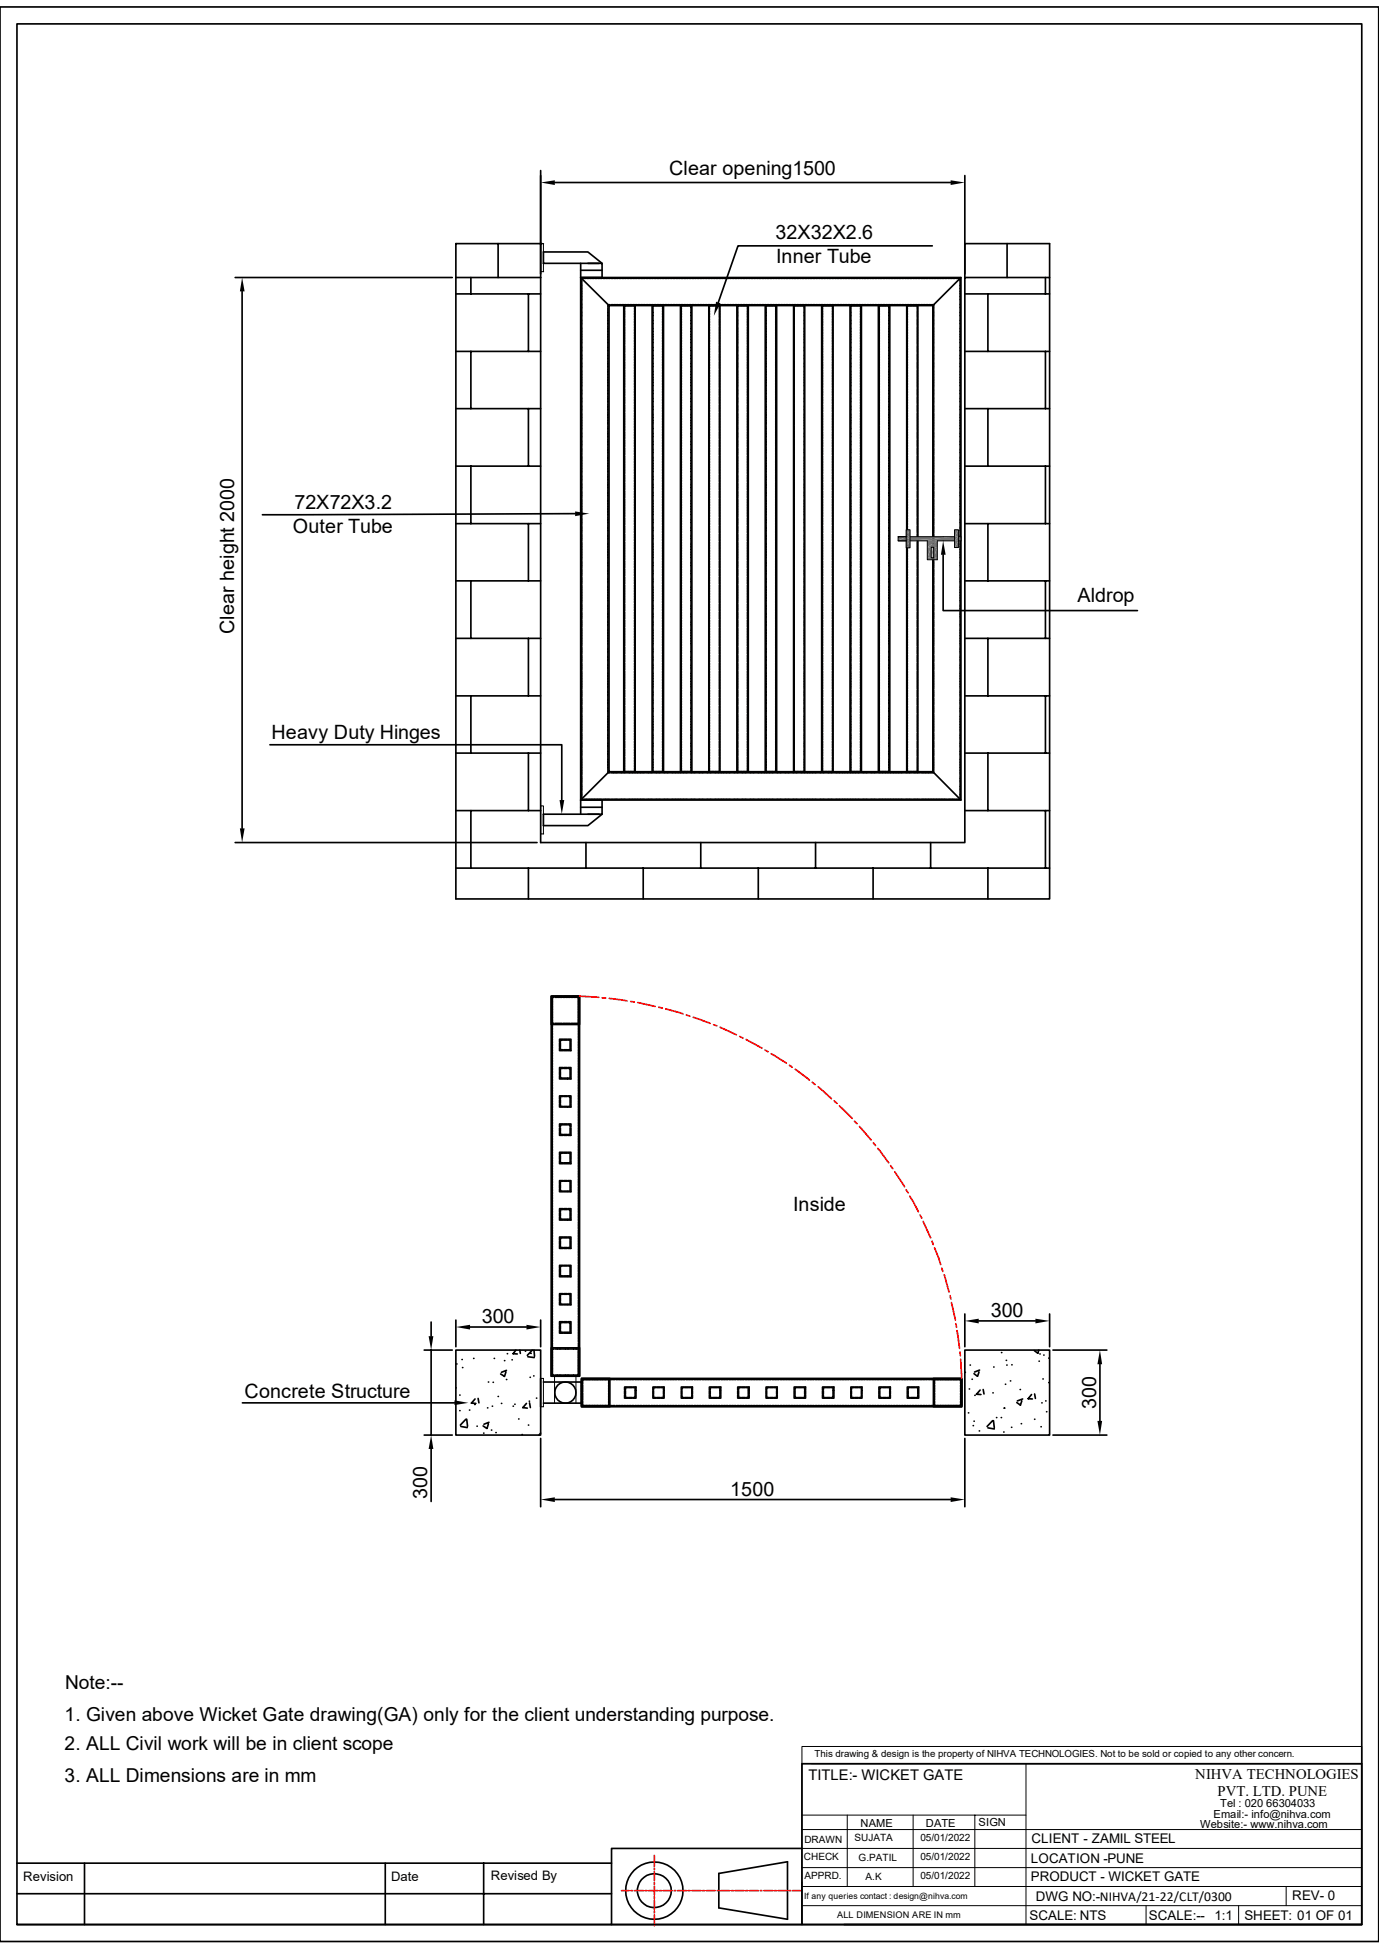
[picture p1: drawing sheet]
<svg xmlns="http://www.w3.org/2000/svg" width="210mm" height="297mm" viewBox="0 0 210 297" stroke-linecap="round" stroke-linejoin="round" font-family="sans-serif">
<defs><g id="words">
<g font-size="3">
<text x="101.9" y="26.7">Clear opening1500</text>
<text x="118.1" y="36.4">32X32X2.6</text>
<text x="118.2" y="40">Inner Tube</text>
<text x="44.8" y="77.6">72X72X3.2</text>
<text x="44.6" y="81.2">Outer Tube</text>
<text x="164.1" y="91.8">Aldrop</text>
<text x="35.7" y="96.6" transform="rotate(-90 35.7 96.6)">Clear height 2000</text>
<text x="41.4" y="112.6">Heavy Duty Hinges</text>
<text x="120.8" y="184.6">Inside</text>
<text x="73.4" y="201.7">300</text>
<text x="150.9" y="200.7">300</text>
<text x="37.3" y="213.1">Concrete Structure</text>
<text x="166.9" y="214.7" transform="rotate(-90 166.9 214.7)">300</text>
<text x="111.2" y="228">1500</text>
<text x="65.1" y="228.4" transform="rotate(-90 65.1 228.4)">300</text>
</g>
<g font-size="2.9">
<text x="9.9" y="257.3">Note:--</text>
<text x="9.8" y="262.3">1. Given above Wicket Gate drawing(GA) only for the client understanding purpose.</text>
<text x="9.8" y="266.7">2. ALL Civil work will be in client scope</text>
<text x="9.8" y="271.6">3. ALL Dimensions are in mm</text>
</g>
<g font-size="2.2">
<text x="123.1" y="271.2">TITLE:- WICKET GATE</text>
<text x="182" y="271.1">NIHVA TECHNOLOGIES</text>
<text x="185.4" y="273.7">PVT. LTD. PUNE</text>
</g>
<g font-size="2">
<text x="157.1" y="280.9">CLIENT - ZAMIL STEEL</text>
<text x="3.5" y="286.7">Revision</text>
<text x="59.6" y="286.7">Date</text>
<text x="74.8" y="286.5">Revised By</text>
<text x="157" y="286.7">PRODUCT - WICKET GATE</text>
<text x="157" y="283.8">LOCATION -PUNE</text>
<text x="156.8" y="292.5">SCALE: NTS</text>
<text x="157.8" y="289.7">DWG NO:-NIHVA/21-22/CLT/0300</text>
<text x="175" y="292.5">SCALE:--</text>
<text x="185" y="292.5">1:1</text>
<text x="189.5" y="292.5">SHEET: 01 OF 01</text>
<text x="196.8" y="289.6">REV- 0</text>
</g>
<g font-size="1.7">
<text x="185.8" y="275.4">Tel : 020 66304033</text>
<text x="131.1" y="278.4">NAME</text>
<text x="141" y="278.4">DATE</text>
<text x="149" y="278.3">SIGN</text>
<text x="182.8" y="278.6">Website:- www.nihva.com</text>
<text x="184.8" y="277.1">Email:- info@nihva.com</text>
</g>
<g font-size="1.5">
<text x="124" y="267.8">This drawing &amp; design is the property of NIHVA TECHNOLOGIES. Not to be sold or copied to any other concern.</text>
<text x="122.5" y="280.9">DRAWN</text>
<text x="130.1" y="280.6">SUJATA</text>
<text x="140.2" y="280.6">05/01/2022</text>
<text x="122.4" y="283.4">CHECK</text>
<text x="122.5" y="286.3">APPRD.</text>
<text x="130.8" y="283.5">G.PATIL</text>
<text x="131.8" y="286.5">A.K</text>
<text x="140.2" y="283.5">05/01/2022</text>
<text x="140.2" y="286.4">05/01/2022</text>
</g>
<text font-size="1.4" x="127.5" y="292.4">ALL DIMENSION ARE IN mm</text>
<text font-size="1.3" x="122.5" y="289.3">If any queries contact : design@nihva.com</text>
</g></defs>
<g fill="none" stroke="#000" stroke-width=".25">
<path d="M0 1.1h210v294.8h-210zM2.6 3.6h204.8v289.7h-204.8zM82.3 26.8v14.9M84.5 27.8h60.3M146.9 26.8v14.9M35.8 42.3h33.1M36.9 44.4v81.8M69.4 44.8h12.9M69.4 53.6h12.9M71.7 42.3v2.5M71.7 53.6v8.7M80.5 44.8v8.8"/>
<path d="M88.4 41.2h3.3M88.4 42.3h57.9v79.6h-57.9zM88.4 40.1v2.2M88.4 42.3l4.4 4.3M88.6 42.8v.3M88.6 43.2v.3M88.6 43.6v.3M88.6 44v.3M88.6 44.4v.3M88.6 44.8v.3M88.6 45.3v.3M88.6 45.7v.2"/>
<path d="M88.6 46.1v.3M88.6 46.5v.3M88.6 46.9v.3M88.6 47.3v.3M88.6 47.7v.3M88.6 48.1v.3M88.6 48.6v.2M88.6 48.9v.3M88.6 49.4v.2M88.6 49.8v.2M88.6 50.2v.3M88.6 50.6v.3"/>
<path d="M88.6 51v.3M88.6 51.4v.3M88.6 51.8v.3M88.6 52.2v.3M88.6 52.7v.2M88.6 53v.3M88.6 53.5v.2M88.6 53.9v.2M88.6 54.3v.3M88.6 54.7v.2M88.6 55.1v.3M88.6 55.5v.3"/>
<path d="M88.6 55.9v.3M88.6 56.3v.3M88.6 56.7v.3M88.6 57.1v.3M88.6 57.6v.2M88.6 58v.3M88.6 58.4v.3M88.6 58.8v.3M88.6 59.2v.3M88.6 59.6v.3M88.8 42.4h-.2v.3M89 42.4h.2"/>
<path d="M89.4 42.4h.3M89.5 40.1h2.2v2.2h-3.3M89.8 42.4h.3M90.2 42.4h.3M90.6 42.4h.3M91 42.4h.3M91.4 42.4h.3M91.7 40.1l-2.2-1.7h-6.7v1.7h8.4M91.9 42.4h.2M92.2 42.4h.3M92.6 46.9v.3M92.6 47.3v.3"/>
<path d="M92.6 47.7v.3M92.6 48.1v.3M92.6 48.6v.2M92.6 48.9v.3M92.6 49.4v.2M92.6 49.8v.2M92.6 50.2v.3M92.6 50.6v.3M92.6 51v.3M92.6 51.4v.3M92.6 51.8v.3M92.6 52.2v.3"/>
<path d="M92.6 52.7v.2M92.6 53v.3M92.6 53.5v.2M92.6 53.9v.2M92.6 54.3v.3M92.6 54.7v.2M92.6 55.1v.3M92.6 55.5v.3M92.6 55.9v.3M92.6 56.3v.3M92.6 56.7v.3M92.6 57.1v.3"/>
<path d="M92.6 57.6v.2M92.6 58v.3M92.6 58.4v.3M92.6 58.8v.3M92.6 59.2v.3M92.6 59.6v.3M92.7 42.4h.2M92.8 46.6h49.3v71h-49.3zM92.9 46.4h-.3v.4M93.1 46.4h.2M93.1 42.4h.2M93.5 42.4h.3"/>
<path d="M93.5 46.4h.3M93.9 46.4h.2M93.9 42.4h.2M94.3 46.4h.3M94.3 42.4h.3M94.7 46.4h.3M94.7 42.4h.3M95 46.6h1.7v71h-1.7zM95.1 46.9v.3M95.1 47.3v.3M95.1 47.7v.3M95.1 48.1v.3"/>
<path d="M95.1 48.6v.2M95.1 48.9v.3M95.1 49.4v.2M95.1 49.8v.2M95.1 50.2v.3M95.1 50.6v.3M95.1 51v.3M95.1 51.4v.3M95.1 51.8v.3M95.1 52.2v.3M95.1 52.7v.2M95.1 53v.3"/>
<path d="M95.1 53.5v.2M95.1 53.9v.2M95.1 54.3v.3M95.1 54.7v.2M95.1 55.1v.3M95.1 55.5v.3M95.1 55.9v.3M95.1 56.3v.3M95.1 56.7v.3M95.1 57.1v.3M95.1 57.6v.2M95.1 58v.3"/>
<path d="M95.1 58.4v.3M95.1 58.8v.3M95.1 59.2v.3M95.1 59.6v.3M95.1 46.4h.3M95.1 42.4h.3M95.4 46.6h-.3v.2M95.5 46.6h.3M95.5 46.4h.3M95.5 42.4h.3M95.9 46.6h.3M95.9 46.4h.3"/>
<path d="M95.9 42.4h.3M96.4 46.6h.2v.2M96.4 46.4h.2M96.4 42.4h.2M96.6 46.9v.3M96.6 47.3v.3M96.6 47.7v.3M96.6 48.1v.3M96.6 48.6v.2M96.6 48.9v.3M96.6 49.4v.2M96.6 49.8v.2"/>
<path d="M96.6 50.2v.3M96.6 50.6v.3M96.6 51v.3M96.6 51.4v.3M96.6 51.8v.3M96.6 52.2v.3M96.6 52.7v.2M96.6 53v.3M96.6 53.5v.2M96.6 53.9v.2M96.6 54.3v.3M96.6 54.7v.2"/>
<path d="M96.6 55.1v.3M96.6 55.5v.3M96.6 55.9v.3M96.6 56.3v.3M96.6 56.7v.3M96.6 57.2v.2M96.6 57.6v.2M96.6 58v.3M96.6 58.4v.3M96.6 58.8v.3M96.6 59.2v.3M96.6 59.6v.3"/>
<path d="M96.8 46.4h.2M96.8 42.4h.2M97.2 46.4h.3M97.2 42.4h.3M97.6 46.4h.3M97.6 42.4h.3M98 46.4h.3M98 42.4h.3M98.4 46.4h.3M98.4 42.4h.3M98.8 42.4h.3M98.8 46.4h.3"/>
<path d="M99.2 46.4h.3M99.2 42.4h.3M99.3 46.6h1.7v71h-1.7zM99.4 46.9v.3M99.4 47.3v.3M99.4 47.7v.3M99.4 48.1v.3M99.4 48.6v.2M99.4 48.9v.3M99.4 49.4v.2M99.4 49.8v.2M99.4 50.2v.3"/>
<path d="M99.4 50.6v.3M99.4 51v.3M99.4 51.4v.3M99.4 51.8v.3M99.4 52.2v.3M99.4 52.7v.2M99.4 53v.3M99.4 53.5v.2M99.4 53.9v.2M99.4 54.3v.3M99.4 54.7v.2M99.4 55.1v.3"/>
<path d="M99.4 55.5v.3M99.4 55.9v.3M99.4 56.3v.3M99.4 56.7v.3M99.4 57.1v.3M99.4 57.6v.2M99.4 58v.3M99.4 58.4v.3M99.4 58.8v.3M99.4 59.2v.3M99.4 59.6v.3M99.7 46.4h.2"/>
<path d="M99.7 42.4h.2M99.7 46.6h-.3v.2M99.8 46.6h.3M100 42.4h.3M100 46.4h.3M100.2 46.6h.3M100.5 46.4h.2M100.5 42.4h.2M100.7 46.6h.2v.2M100.9 42.4h.2M100.9 46.4h.2M100.9 46.9v.3"/>
<path d="M100.9 47.3v.3M100.9 47.7v.3M100.9 48.1v.3M100.9 48.6v.2M100.9 48.9v.3M100.9 49.4v.2M100.9 49.8v.2M100.9 50.2v.3M100.9 50.6v.3M100.9 51v.3M100.9 51.4v.3M100.9 51.8v.3"/>
<path d="M100.9 52.2v.3M100.9 52.7v.2M100.9 53v.3M100.9 53.5v.2M100.9 53.9v.2M100.9 54.3v.3M100.9 54.7v.2M100.9 55.1v.3M100.9 55.5v.3M100.9 55.9v.3M100.9 56.3v.3M100.9 56.7v.3"/>
<path d="M100.9 57.2v.2M100.9 57.6v.2M100.9 58v.3M100.9 58.4v.3M100.9 58.8v.3M100.9 59.2v.3M100.9 59.6v.3M101.3 46.4h.3M101.3 42.4h.3M101.7 46.4h.2M101.7 42.4h.2M102.1 42.4h.3"/>
<path d="M102.1 46.4h.3M102.5 46.4h.3M102.5 42.4h.3M102.9 46.4h.3M102.9 42.4h.3M103.3 46.4h.3M103.3 42.4h.3M103.6 46.6h1.8v71h-1.8zM103.7 46.4h.3M103.7 42.4h.3M103.8 46.9v.3M103.8 47.3v.3"/>
<path d="M103.8 47.7v.3M103.8 48.1v.3M103.8 48.6v.2M103.8 48.9v.3M103.8 49.4v.2M103.8 49.8v.2M103.8 50.2v.3M103.8 50.6v.3M103.8 51v.3M103.8 51.4v.3M103.8 51.8v.3M103.8 52.2v.3"/>
<path d="M103.8 52.7v.2M103.8 53v.3M103.8 53.5v.2M103.8 53.9v.2M103.8 54.3v.3M103.8 54.7v.2M103.8 55.1v.3M103.8 55.5v.3M103.8 55.9v.3M103.8 56.3v.3M103.8 56.7v.3M103.8 57.1v.3"/>
<path d="M103.8 57.6v.2M103.8 58v.3M103.8 58.4v.3M103.8 58.8v.3M103.8 59.2v.3M103.8 59.6v.3M104 46.6h-.2v.2M104.1 46.4h.3M104.1 46.6h.3M104.1 42.4h.3M104.6 46.4h.2M104.6 42.4h.2"/>
<path d="M104.6 46.6h.2M105 46.6h.2v.2M105 46.4h.2M105 42.4h.2M105.2 46.9v.3M105.2 47.3v.3M105.2 47.7v.3M105.2 48.1v.3M105.2 48.6v.2M105.2 48.9v.3M105.2 49.4v.2M105.2 49.8v.2"/>
<path d="M105.2 50.2v.3M105.2 50.6v.3M105.2 51v.3M105.2 51.4v.3M105.2 51.8v.3M105.2 52.2v.3M105.2 52.7v.2M105.2 53v.3M105.2 53.5v.2M105.2 53.9v.2M105.2 54.3v.3M105.2 54.7v.2"/>
<path d="M105.2 55.1v.3M105.2 55.5v.3M105.2 55.9v.3M105.2 56.3v.3M105.2 56.7v.3M105.2 57.2v.2M105.2 57.6v.2M105.2 58v.3M105.2 58.4v.3M105.2 58.8v.3M105.2 59.2v.3M105.2 59.6v.3"/>
<path d="M105.4 42.4h.3M105.4 46.4h.3M105.8 46.4h.2M105.8 42.4h.2M106.2 46.4h.3M106.2 42.4h.3M106.6 42.4h.3M106.6 46.4h.3M107 46.4h.3M107 42.4h.3M107.4 46.4h.3M107.4 42.4h.3"/>
<path d="M107.8 42.4h.3M107.8 46.4h.3M107.9 46.6h1.7v71h-1.7zM108 46.9v.3M108 47.3v.3M108 47.7v.3M108 48.1v.3M108 48.6v.2M108 48.9v.3M108 49.4v.2M108 49.8v.2M108 50.2v.3"/>
<path d="M108 50.6v.3M108 51v.3M108 51.4v.3M108 51.8v.3M108 52.2v.3M108 52.7v.2M108 53v.3M108 53.5v.2M108 53.9v.2M108 54.3v.3M108 54.7v.2M108 55.1v.3"/>
<path d="M108 55.5v.3M108 55.9v.3M108 56.3v.3M108 56.7v.3M108 57.1v.3M108 57.6v.2M108 58v.3M108 58.4v.3M108 58.8v.3M108 59.2v.3M108 59.6v.3M108.2 46.4h.3"/>
<path d="M108.2 42.4h.3M108.3 46.6h-.3v.2M108.5 46.6h.2M108.7 46.4h.2M108.7 42.4h.2M108.9 46.6h.2M109.1 42.4h.2M109.1 46.4h.2M109.3 46.6h.3v.2M109.5 46.4h.3M109.5 42.4h.3M109.6 46.9v.3"/>
<path d="M109.6 47.3v.3M109.6 47.7v.3M109.6 48.1v.3M109.6 48.6v.2M109.6 48.9v.3M109.6 49.4v.2M109.6 49.8v.2M109.6 50.2v.3M109.6 50.6v.3M109.6 51v.3M109.6 51.4v.3M109.6 51.8v.3"/>
<path d="M109.6 52.2v.3M109.6 52.7v.2M109.6 53v.3M109.6 53.5v.2M109.6 53.9v.2M109.6 54.3v.3M109.6 54.7v.2M109.6 55.1v.3M109.6 55.5v.3M109.6 55.9v.3M109.6 56.3v.3M109.6 56.7v.3"/>
<path d="M109.6 57.2v.2M109.6 57.6v.2M109.6 58v.3M109.6 58.4v.3M109.6 58.8v.3M109.6 59.2v.3M109.6 59.6v.3M109.9 46.4h.3M109.9 42.4h.3M110.3 46.4h.3M110.3 42.4h.3M110.7 46.4h.3"/>
<path d="M110.7 42.4h.3M111.1 42.4h.3M111.1 46.4h.3M111.5 42.4h.3M111.5 46.4h.3M111.9 46.4h.3M111.9 42.4h.3M112.2 46.6h1.8v71h-1.8zM112.4 42.4h.2M112.4 46.4h.2M112.4 46.9v.3M112.4 47.3v.3"/>
<path d="M112.4 47.7v.3M112.4 48.1v.3M112.4 48.6v.2M112.4 48.9v.3M112.4 49.4v.2M112.4 49.8v.2M112.4 50.2v.3M112.4 50.6v.3M112.4 51v.3M112.4 51.4v.3M112.4 51.8v.3M112.4 52.2v.3"/>
<path d="M112.4 52.7v.2M112.4 53v.3M112.4 53.5v.2M112.4 53.9v.2M112.4 54.3v.3M112.4 54.7v.2M112.4 55.1v.3M112.4 55.5v.3M112.4 55.9v.3M112.4 56.3v.3M112.4 56.7v.3M112.4 57.1v.3"/>
<path d="M112.4 57.6v.2M112.4 58v.3M112.4 58.4v.3M112.4 58.8v.3M112.4 59.2v.3M112.4 59.6v.3M112.6 46.6h-.2v.2M112.8 46.6h.2M112.8 42.4h.2M112.8 46.4h.2M113.2 46.6h.3M113.2 46.4h.3"/>
<path d="M113.2 42.4h.3M113.6 46.6h.2v.2M113.6 42.4h.2M113.6 46.4h.2M113.8 46.9v.3M113.8 47.3v.3M113.8 47.7v.3M113.8 48.1v.3M113.8 48.6v.2M113.8 48.9v.3M113.8 49.4v.2M113.8 49.8v.2"/>
<path d="M113.8 50.2v.3M113.8 50.6v.3M113.8 51v.3M113.8 51.4v.3M113.8 51.8v.3M113.8 52.2v.3M113.8 52.7v.2M113.8 53v.3M113.8 53.5v.2M113.8 53.9v.2M113.8 54.3v.3M113.8 54.7v.2"/>
<path d="M113.8 55.1v.3M113.8 55.5v.3M113.8 55.9v.3M113.8 56.3v.3M113.8 56.7v.3M113.8 57.2v.2M113.8 57.6v.2M113.8 58v.3M113.8 58.4v.3M113.8 58.8v.3M113.8 59.2v.3M113.8 59.6v.3"/>
<path d="M114 42.4h.3M114 46.4h.3M114.4 42.4h.3M114.4 46.4h.3M114.8 42.4h.3M114.8 46.4h.3M115.2 42.4h.3M115.2 46.4h.3M115.6 42.4h.3M115.6 46.4h.3M116 42.4h.3M116 46.4h.3"/>
<path d="M116.5 42.4h.2M116.5 46.4h.2M116.5 46.6h1.8v71h-1.8zM116.7 46.9v.3M116.7 47.3v.3M116.7 47.7v.3M116.7 48.1v.3M116.7 48.6v.2M116.7 48.9v.3M116.7 49.4v.2M116.7 49.8v.2M116.7 50.2v.3"/>
<path d="M116.7 50.6v.3M116.7 51v.3M116.7 51.4v.3M116.7 51.8v.3M116.7 52.2v.3M116.7 52.7v.2M116.7 53v.3M116.7 53.5v.2M116.7 53.9v.2M116.7 54.3v.3M116.7 54.7v.2M116.7 55.1v.3"/>
<path d="M116.7 55.5v.3M116.7 55.9v.3M116.7 56.3v.3M116.7 56.7v.3M116.7 57.1v.3M116.7 57.6v.2M116.7 58v.3M116.7 58.4v.3M116.7 58.8v.3M116.7 59.2v.3M116.7 59.6v.3M116.8 42.4h.3"/>
<path d="M116.8 46.4h.3M116.9 46.6h-.2v.2M117.1 46.6h.2M117.3 42.4h.3M117.3 46.4h.3M117.5 46.6h.2M117.7 46.4h.2M117.7 42.4h.2M117.9 46.6h.3v.2M118.1 46.4h.3M118.1 42.4h.3M118.2 46.9v.3"/>
<path d="M118.2 47.3v.3M118.2 47.7v.3M118.2 48.1v.3M118.2 48.6v.2M118.2 48.9v.3M118.2 49.4v.2M118.2 49.8v.2M118.2 50.2v.3M118.2 50.6v.3M118.2 51v.3M118.2 51.4v.3M118.2 51.8v.3"/>
<path d="M118.2 52.2v.3M118.2 52.7v.2M118.2 53v.3M118.2 53.5v.2M118.2 53.9v.2M118.2 54.3v.3M118.2 54.7v.2M118.2 55.1v.3M118.2 55.5v.3M118.2 55.9v.3M118.2 56.3v.3M118.2 56.7v.3"/>
<path d="M118.2 57.2v.2M118.2 57.6v.2M118.2 58v.3M118.2 58.4v.3M118.2 58.8v.3M118.2 59.2v.3M118.2 59.6v.3M118.5 42.4h.3M118.5 46.4h.3M118.9 46.4h.3M118.9 42.4h.3M119.3 46.4h.3"/>
<path d="M119.3 42.4h.3M119.7 46.4h.3M119.7 42.4h.3M120.1 46.4h.3M120.1 42.4h.3M120.6 46.4h.2M120.6 42.4h.2M120.9 46.6h1.7v71h-1.7zM120.9 46.9v.3M120.9 47.3v.3M120.9 47.7v.3M120.9 48.1v.3"/>
<path d="M120.9 48.6v.2M120.9 48.9v.3M120.9 49.4v.2M120.9 49.8v.2M120.9 50.2v.3M120.9 50.6v.3M120.9 51v.3M120.9 51.4v.3M120.9 51.8v.3M120.9 52.2v.3M120.9 52.7v.2M120.9 53v.3"/>
<path d="M120.9 53.5v.2M120.9 53.9v.2M120.9 54.3v.3M120.9 54.7v.2M120.9 55.1v.3M120.9 55.5v.3M120.9 55.9v.3M120.9 56.3v.3M120.9 56.7v.3M120.9 57.1v.3M120.9 57.6v.2M120.9 58v.3"/>
<path d="M120.9 58.4v.3M120.9 58.8v.3M120.9 59.2v.3M120.9 59.6v.3M120.9 46.4h.3M120.9 42.4h.3M121.2 46.6h-.3v.2M121.4 46.6h.2M121.4 46.4h.2M121.4 42.4h.2M121.8 42.4h.2M121.8 46.6h.2"/>
<path d="M121.8 46.4h.2M122.2 46.4h.3M122.2 46.6h.3v.2M122.2 42.4h.3M122.5 46.9v.3M122.5 47.3v.3M122.5 47.7v.3M122.5 48.1v.3M122.5 48.6v.2M122.5 48.9v.3M122.5 49.4v.2M122.5 49.8v.2"/>
<path d="M122.5 50.2v.3M122.5 50.6v.3M122.5 51v.3M122.5 51.4v.3M122.5 51.8v.3M122.5 52.2v.3M122.5 52.7v.2M122.5 53v.3M122.5 53.5v.2M122.5 53.9v.2M122.5 54.3v.3M122.5 54.7v.2"/>
<path d="M122.5 55.1v.3M122.5 55.5v.3M122.5 55.9v.3M122.5 56.3v.3M122.5 56.7v.3M122.5 57.2v.2M122.5 57.6v.2M122.5 58v.3M122.5 58.4v.3M122.5 58.8v.3M122.5 59.2v.3M122.5 59.6v.3"/>
<path d="M122.6 46.4h.3M122.6 42.4h.3M123 42.4h.3M123 46.4h.3M123.4 46.4h.3M123.4 42.4h.3M123.8 42.4h.3M123.8 46.4h.3M124.2 42.4h.3M124.2 46.4h.3M124.7 46.4h.2M124.7 42.4h.2"/>
<path d="M125.1 46.4h.2M125.1 42.4h.2M125.1 46.6h1.8v71h-1.8zM125.3 46.9v.3M125.3 47.3v.3M125.3 47.7v.3M125.3 48.1v.3M125.3 48.6v.2M125.3 48.9v.3M125.3 49.4v.2M125.3 49.8v.2M125.3 50.2v.3"/>
<path d="M125.3 50.6v.3M125.3 51v.3M125.3 51.4v.3M125.3 51.8v.3M125.3 52.2v.3M125.3 52.7v.2M125.3 53v.3M125.3 53.5v.2M125.3 53.9v.2M125.3 54.3v.3M125.3 54.7v.2M125.3 55.1v.3"/>
<path d="M125.3 55.5v.3M125.3 55.9v.3M125.3 56.3v.3M125.3 56.7v.3M125.3 57.1v.3M125.3 57.6v.2M125.3 58v.3M125.3 58.4v.3M125.3 58.8v.3M125.3 59.2v.3M125.3 59.6v.3M125.5 42.4h.2"/>
<path d="M125.5 46.4h.2M125.6 46.6h-.3v.2M125.7 46.6h.2M125.9 46.4h.3M125.9 42.4h.3M126.1 46.6h.3M126.3 46.4h.3M126.3 42.4h.3M126.5 46.6h.3v.2M126.7 42.4h.3M126.7 46.4h.3M126.8 46.9v.3"/>
<path d="M126.8 47.3v.3M126.8 47.7v.3M126.8 48.1v.3M126.8 48.6v.2M126.8 48.9v.3M126.8 49.4v.2M126.8 49.8v.2M126.8 50.2v.3M126.8 50.6v.3M126.8 51v.3M126.8 51.4v.3M126.8 51.8v.3"/>
<path d="M126.8 52.2v.3M126.8 52.7v.2M126.8 53v.3M126.8 53.5v.2M126.8 53.9v.2M126.8 54.3v.3M126.8 54.7v.2M126.8 55.1v.3M126.8 55.5v.3M126.8 55.9v.3M126.8 56.3v.3M126.8 56.7v.3"/>
<path d="M126.8 57.2v.2M126.8 57.6v.2M126.8 58v.3M126.8 58.4v.3M126.8 58.8v.3M126.8 59.2v.3M126.8 59.6v.3M127.1 46.4h.3M127.1 42.4h.3M127.5 46.4h.3M127.5 42.4h.3M127.9 46.4h.3"/>
<path d="M127.9 42.4h.3M128.4 46.4h.2M128.4 42.4h.2M128.7 46.4h.3M128.7 42.4h.3M129.2 42.4h.3M129.2 46.4h.3M129.5 46.6h1.7v71h-1.7zM129.6 46.4h.2M129.6 42.4h.2M129.6 46.9v.3M129.6 47.3v.3"/>
<path d="M129.6 47.7v.3M129.6 48.1v.3M129.6 48.6v.2M129.6 48.9v.3M129.6 49.4v.2M129.6 49.8v.2M129.6 50.2v.3M129.6 50.6v.3M129.6 51v.3M129.6 51.4v.3M129.6 51.8v.3M129.6 52.2v.3"/>
<path d="M129.6 52.7v.2M129.6 53v.3M129.6 53.5v.2M129.6 53.9v.2M129.6 54.3v.3M129.6 54.7v.2M129.6 55.1v.3M129.6 55.5v.3M129.6 55.9v.3M129.6 56.3v.3M129.6 56.7v.3M129.6 57.1v.3"/>
<path d="M129.6 57.6v.2M129.6 58v.3M129.6 58.4v.3M129.6 58.8v.3M129.6 59.2v.3M129.6 59.6v.3M129.8 46.6h-.2v.2M130 46.4h.3M130 46.6h.3M130 42.4h.3M130.4 46.6h.3M130.4 42.4h.3"/>
<path d="M130.4 46.4h.3M130.8 46.6h.3v.2M130.8 46.4h.3M130.8 42.4h.3M131.1 46.9v.3M131.1 47.3v.3M131.1 47.7v.3M131.1 48.1v.3M131.1 48.6v.2M131.1 48.9v.3M131.1 49.4v.2M131.1 49.8v.2"/>
<path d="M131.1 50.2v.3M131.1 50.6v.3M131.1 51v.3M131.1 51.4v.3M131.1 51.8v.3M131.1 52.2v.3M131.1 52.7v.2M131.1 53v.3M131.1 53.5v.2M131.1 53.9v.2M131.1 54.3v.3M131.1 54.7v.2"/>
<path d="M131.1 55.1v.3M131.1 55.5v.3M131.1 55.9v.3M131.1 56.3v.3M131.1 56.7v.3M131.1 57.2v.2M131.1 57.6v.2M131.1 58v.3M131.1 58.4v.3M131.1 58.8v.3M131.1 59.2v.3M131.1 59.6v.3"/>
<path d="M131.2 42.4h.3M131.2 46.4h.3M131.6 42.4h.3M131.6 46.4h.3M132 46.4h.3M132 42.4h.3M132.5 46.4h.2M132.5 42.4h.2M132.8 42.4h.3M132.8 46.4h.3M133.3 46.4h.2M133.3 42.4h.2"/>
<path d="M133.7 46.4h.2M133.7 42.4h.2M133.8 46.6h1.7v71h-1.7zM133.9 46.9v.3M133.9 47.3v.3M133.9 47.7v.3M133.9 48.1v.3M133.9 48.6v.2M133.9 48.9v.3M133.9 49.4v.2M133.9 49.8v.2M133.9 50.2v.3"/>
<path d="M133.9 50.6v.3M133.9 51v.3M133.9 51.4v.3M133.9 51.8v.3M133.9 52.2v.3M133.9 52.7v.2M133.9 53v.3M133.9 53.5v.2M133.9 53.9v.2M133.9 54.3v.3M133.9 54.7v.2M133.9 55.1v.3"/>
<path d="M133.9 55.5v.3M133.9 55.9v.3M133.9 56.3v.3M133.9 56.7v.3M133.9 57.1v.3M133.9 57.6v.2M133.9 58v.3M133.9 58.4v.3M133.9 58.8v.3M133.9 59.2v.3M133.9 59.6v.3M134.1 42.4h.3"/>
<path d="M134.1 46.4h.3M134.2 46.6h-.3v.2M134.3 46.6h.3M134.5 46.4h.3M134.5 42.4h.3M134.7 46.6h.3M134.9 46.4h.3M134.9 42.4h.3M135.1 46.6h.3v.2M135.3 42.4h.3M135.3 46.4h.3M135.4 46.9v.3"/>
<path d="M135.4 47.3v.3M135.4 47.7v.3M135.4 48.1v.3M135.4 48.6v.2M135.4 48.9v.3M135.4 49.4v.2M135.4 49.8v.2M135.4 50.2v.3M135.4 50.6v.3M135.4 51v.3M135.4 51.4v.3M135.4 51.8v.3"/>
<path d="M135.4 52.2v.3M135.4 52.7v.2M135.4 53v.3M135.4 53.5v.2M135.4 53.9v.2M135.4 54.3v.3M135.4 54.7v.2M135.4 55.1v.3M135.4 55.5v.3M135.4 55.9v.3M135.4 56.3v.3M135.4 56.7v.3"/>
<path d="M135.4 57.2v.2M135.4 57.6v.2M135.4 58v.3M135.4 58.4v.3M135.4 58.8v.3M135.4 59.2v.3M135.4 59.6v.3M135.7 46.4h.3M135.7 42.4h.3M136.1 46.4h.3M136.1 42.4h.3M136.5 42.4h.3"/>
<path d="M136.5 46.4h.3M136.9 46.4h.3M136.9 42.4h.3M137.4 46.4h.2M137.4 42.4h.2M137.8 42.4h.2M137.8 46.4h.2M138.1 46.6h1.7v71h-1.7zM138.2 46.9v.3M138.2 47.3v.3M138.2 47.7v.3M138.2 48.1v.3"/>
<path d="M138.2 48.6v.2M138.2 48.9v.3M138.2 49.4v.2M138.2 49.8v.2M138.2 50.2v.3M138.2 50.6v.3M138.2 51v.3M138.2 51.4v.3M138.2 51.8v.3M138.2 52.2v.3M138.2 52.7v.2M138.2 53v.3"/>
<path d="M138.2 53.5v.2M138.2 53.9v.2M138.2 54.3v.3M138.2 54.7v.2M138.2 55.1v.3M138.2 55.5v.3M138.2 55.9v.3M138.2 56.3v.3M138.2 56.7v.3M138.2 57.1v.3M138.2 57.6v.2M138.2 58v.3"/>
<path d="M138.2 58.4v.3M138.2 58.8v.3M138.2 59.2v.3M138.2 59.6v.3M138.2 46.4h.3M138.2 42.4h.3M138.5 46.6h-.3v.2M138.6 46.4h.3M138.6 42.4h.3M138.6 46.6h.3M139 42.4h.3M139 46.6h.3"/>
<path d="M139 46.4h.3M139.4 46.4h.3M139.4 42.4h.3M139.4 46.6h.3v.2M139.7 46.9v.3M139.7 47.3v.3M139.7 47.7v.3M139.7 48.1v.3M139.7 48.6v.2M139.7 48.9v.3M139.7 49.4v.2M139.7 49.8v.2"/>
<path d="M139.7 50.2v.3M139.7 50.6v.3M139.7 51v.3M139.7 51.4v.3M139.7 51.8v.3M139.7 52.2v.3M139.7 52.7v.2M139.7 53v.3M139.7 53.5v.2M139.7 53.9v.2M139.7 54.3v.3M139.7 54.7v.2"/>
<path d="M139.7 55.1v.3M139.7 55.5v.3M139.7 55.9v.3M139.7 56.3v.3M139.7 56.7v.3M139.7 57.2v.2M139.7 57.6v.2M139.7 58v.3M139.7 58.4v.3M139.7 58.8v.3M139.7 59.2v.3M139.7 59.6v.3"/>
<path d="M139.8 46.4h.3M139.8 42.4h.3M140.3 42.4h.2M140.3 46.4h.2M140.6 46.4h.3M140.6 42.4h.3M141.1 46.4h.3M141.1 42.4h.3M141.5 42.4h.2M141.5 46.4h.2M141.9 42.4h.3M141.9 46.4h.3v.4"/>
<path d="M142.2 46.9v.3M142.2 47.3v.3M142.2 47.7v.3M142.2 48.1v.3M142.2 48.6v.2M142.2 48.9v.3M142.2 49.4v.2M142.2 49.8v.2M142.2 50.2v.3M142.2 50.6v.3M142.2 51v.3M142.2 51.4v.3"/>
<path d="M142.2 51.8v.3M142.2 52.2v.3M142.2 52.7v.2M142.2 53v.3M142.2 53.5v.2M142.2 53.9v.2M142.2 54.3v.3M142.2 54.7v.2M142.2 55.1v.3M142.2 55.5v.3M142.2 55.9v.3M142.2 56.3v.3"/>
<path d="M142.2 56.7v.3M142.2 57.2v.2M142.2 57.6v.2M142.2 58v.3M142.2 58.4v.3M142.2 58.8v.3M142.2 59.2v.3M142.2 59.6v.3M142.3 42.4h.3M142.7 42.4h.3M143.1 42.4h.3M143.5 42.4h.3"/>
<path d="M143.9 42.4h.3M144.4 42.4h.2M144.7 42.4h.3M145.2 42.4h.2M145.6 42.4h.2M146 42.4h.2v.3M146.2 42.8v.3M146.2 43.2v.3M146.2 43.6v.3M146.2 44v.3M146.2 44.4v.3M146.2 44.8v.3"/>
<path d="M146.2 45.3v.3M146.2 45.7v.2M146.2 46.1v.3M146.2 46.5v.3M146.2 46.9v.3M146.2 47.3v.3M146.2 47.7v.3M146.2 48.1v.3M146.2 48.6v.2M146.2 48.9v.3M146.2 49.4v.2M146.2 49.8v.2"/>
<path d="M146.2 50.2v.3M146.2 50.6v.3M146.2 51v.3M146.2 51.4v.3M146.2 51.8v.3M146.2 52.2v.3M146.2 52.7v.2M146.2 53v.3M146.2 53.5v.2M146.2 53.9v.2M146.2 54.3v.3M146.2 54.7v.2"/>
<path d="M146.2 55.1v.3M146.2 55.5v.3M146.2 55.9v.3M146.2 56.3v.3M146.2 56.7v.3M146.2 57.1v.3M146.2 57.6v.2M146.2 58v.3M146.2 58.4v.3M146.2 58.8v.3M146.2 59.2v.3M146.2 59.6v.3"/>
<path d="M146.3 42.3l-4.2 4.3M146.9 44.8h13M146.9 53.6h13M150.5 44.8v8.8M159.2 42.3v2.5M159.2 53.6v8.7M69.4 62.3h12.9M69.4 71h12.9M69.4 79.8h12.9M71.7 71v8.8M80.5 62.3v8.7M80.5 79.8v8.7"/>
<path d="M88.6 60v.3M88.6 60.5v.2M88.6 60.8v.3M88.6 61.3v.2M88.6 61.7v.2M88.6 62.1v.3M88.6 62.5v.2M88.6 62.9v.3M88.6 63.3v.3M88.6 63.7v.3M88.6 64.1v.3M88.6 64.5v.3"/>
<path d="M88.6 64.9v.3M88.6 65.4v.2M88.6 65.8v.2M88.6 66.2v.3M88.6 66.6v.2M88.6 67v.3M88.6 67.4v.3M88.6 67.8v.3M88.6 68.2v.3M88.6 68.6v.3M88.6 69v.3M88.6 69.5v.2"/>
<path d="M88.6 69.9v.2M88.6 70.3v.3M88.6 70.7v.3M88.6 71.1v.3M88.6 71.5v.3M88.6 71.9v.3M88.6 72.3v.3M88.6 72.7v.3M88.6 73.2v.2M88.6 73.6v.2M88.6 74v.3M88.6 74.4v.2"/>
<path d="M88.6 74.8v.3M88.6 75.2v.3M88.6 75.6v.3M88.6 76v.3M88.6 76.4v.3M88.6 76.8v.3M88.6 77.3v.2M88.6 77.6v.3M88.6 78.1v.3M88.6 78.5v.2M88.6 78.9v.3M88.6 79.3v.3"/>
<path d="M88.6 79.7v.3M92.6 60v.3M92.6 60.5v.2M92.6 60.8v.3M92.6 61.3v.2M92.6 61.7v.2M92.6 62.1v.3M92.6 62.5v.2M92.6 62.9v.3M92.6 63.3v.3M92.6 63.7v.3M92.6 64.1v.3"/>
<path d="M92.6 64.5v.3M92.6 64.9v.3M92.6 65.4v.2M92.6 65.8v.2M92.6 66.2v.3M92.6 66.6v.2M92.6 67v.3M92.6 67.4v.3M92.6 67.8v.3M92.6 68.2v.3M92.6 68.6v.3M92.6 69v.3"/>
<path d="M92.6 69.5v.2M92.6 69.8v.3M92.6 70.3v.3M92.6 70.7v.3M92.6 71.1v.3M92.6 71.5v.3M92.6 71.9v.3M92.6 72.3v.3M92.6 72.7v.3M92.6 73.2v.2M92.6 73.6v.2M92.6 74v.3"/>
<path d="M92.6 74.4v.2M92.6 74.8v.3M92.6 75.2v.3M92.6 75.6v.3M92.6 76v.3M92.6 76.4v.3M92.6 76.8v.3M92.6 77.3v.2M92.6 77.6v.3M92.6 78.1v.3M92.6 78.5v.2M92.6 78.9v.3"/>
<path d="M92.6 79.3v.3M92.6 79.7v.3M95.1 60v.3M95.1 60.5v.2M95.1 60.8v.3M95.1 61.3v.2M95.1 61.7v.2M95.1 62.1v.3M95.1 62.5v.2M95.1 62.9v.3M95.1 63.3v.3M95.1 63.7v.3"/>
<path d="M95.1 64.1v.3M95.1 64.5v.3M95.1 64.9v.3M95.1 65.4v.2M95.1 65.8v.2M95.1 66.2v.3M95.1 66.6v.2M95.1 67v.3M95.1 67.4v.3M95.1 67.8v.3M95.1 68.2v.3M95.1 68.6v.3"/>
<path d="M95.1 69v.3M95.1 69.5v.2M95.1 69.8v.3M95.1 70.3v.3M95.1 70.7v.3M95.1 71.1v.3M95.1 71.5v.3M95.1 71.9v.3M95.1 72.3v.3M95.1 72.7v.3M95.1 73.2v.2M95.1 73.6v.2"/>
<path d="M95.1 74v.3M95.1 74.4v.2M95.1 74.8v.3M95.1 75.2v.3M95.1 75.6v.3M95.1 76v.3M95.1 76.4v.3M95.1 76.8v.3M95.1 77.3v.2M95.1 77.6v.3M95.1 78.1v.3M95.1 78.5v.2"/>
<path d="M95.1 78.9v.3M95.1 79.3v.3M95.1 79.7v.3M96.6 60v.3M96.6 60.5v.2M96.6 60.8v.3M96.6 61.3v.2M96.6 61.7v.2M96.6 62.1v.3M96.6 62.5v.2M96.6 62.9v.3M96.6 63.3v.3"/>
<path d="M96.6 63.7v.3M96.6 64.1v.3M96.6 64.5v.3M96.6 64.9v.3M96.6 65.4v.2M96.6 65.8v.2M96.6 66.2v.3M96.6 66.6v.2M96.6 67v.3M96.6 67.4v.3M96.6 67.8v.3M96.6 68.2v.3"/>
<path d="M96.6 68.6v.3M96.6 69v.3M96.6 69.5v.2M96.6 69.9v.2M96.6 70.3v.3M96.6 70.7v.3M96.6 71.1v.3M96.6 71.5v.3M96.6 71.9v.3M96.6 72.3v.3M96.6 72.7v.3M96.6 73.2v.2"/>
<path d="M96.6 73.6v.2M96.6 74v.3M96.6 74.4v.2M96.6 74.8v.3M96.6 75.2v.3M96.6 75.6v.3M96.6 76v.3M96.6 76.4v.3M96.6 76.8v.3M96.6 77.3v.2M96.6 77.6v.3M96.6 78.1v.3"/>
<path d="M96.6 78.5v.2M96.6 78.9v.3M96.6 79.3v.3M96.6 79.7v.3M99.4 60v.3M99.4 60.5v.2M99.4 60.8v.3M99.4 61.3v.2M99.4 61.7v.2M99.4 62.1v.3M99.4 62.5v.2M99.4 62.9v.3"/>
<path d="M99.4 63.3v.3M99.4 63.7v.3M99.4 64.1v.3M99.4 64.5v.3M99.4 64.9v.3M99.4 65.4v.2M99.4 65.8v.2M99.4 66.2v.3M99.4 66.6v.2M99.4 67v.3M99.4 67.4v.3M99.4 67.8v.3"/>
<path d="M99.4 68.2v.3M99.4 68.6v.3M99.4 69v.3M99.4 69.5v.2M99.4 69.8v.3M99.4 70.3v.3M99.4 70.7v.3M99.4 71.1v.3M99.4 71.5v.3M99.4 71.9v.3M99.4 72.3v.3M99.4 72.7v.3"/>
<path d="M99.4 73.2v.2M99.4 73.6v.2M99.4 74v.3M99.4 74.4v.2M99.4 74.8v.3M99.4 75.2v.3M99.4 75.6v.3M99.4 76v.3M99.4 76.4v.3M99.4 76.8v.3M99.4 77.3v.2M99.4 77.6v.3"/>
<path d="M99.4 78.1v.3M99.4 78.5v.2M99.4 78.9v.3M99.4 79.3v.3M99.4 79.7v.3M100.9 60v.3M100.9 60.5v.2M100.9 60.8v.3M100.9 61.3v.2M100.9 61.7v.2M100.9 62.1v.3M100.9 62.5v.2"/>
<path d="M100.9 62.9v.3M100.9 63.3v.3M100.9 63.7v.3M100.9 64.1v.3M100.9 64.5v.3M100.9 64.9v.3M100.9 65.4v.2M100.9 65.8v.2M100.9 66.2v.3M100.9 66.6v.2M100.9 67v.3M100.9 67.4v.3"/>
<path d="M100.9 67.8v.3M100.9 68.2v.3M100.9 68.6v.3M100.9 69v.3M100.9 69.5v.2M100.9 69.9v.2M100.9 70.3v.3M100.9 70.7v.3M100.9 71.1v.3M100.9 71.5v.3M100.9 71.9v.3M100.9 72.3v.3"/>
<path d="M100.9 72.7v.3M100.9 73.2v.2M100.9 73.6v.2M100.9 74v.3M100.9 74.4v.2M100.9 74.8v.3M100.9 75.2v.3M100.9 75.6v.3M100.9 76v.3M100.9 76.4v.3M100.9 76.8v.3M100.9 77.3v.2"/>
<path d="M100.9 77.6v.3M100.9 78.1v.3M100.9 78.5v.2M100.9 78.9v.3M100.9 79.3v.3M100.9 79.7v.3M103.8 60v.3M103.8 60.5v.2M103.8 60.8v.3M103.8 61.3v.2M103.8 61.7v.2M103.8 62.1v.3"/>
<path d="M103.8 62.5v.2M103.8 62.9v.3M103.8 63.3v.3M103.8 63.7v.3M103.8 64.1v.3M103.8 64.5v.3M103.8 64.9v.3M103.8 65.4v.2M103.8 65.8v.2M103.8 66.2v.3M103.8 66.6v.2M103.8 67v.3"/>
<path d="M103.8 67.4v.3M103.8 67.8v.3M103.8 68.2v.3M103.8 68.6v.3M103.8 69v.3M103.8 69.5v.2M103.8 69.8v.3M103.8 70.3v.3M103.8 70.7v.3M103.8 71.1v.3M103.8 71.5v.3M103.8 71.9v.3"/>
<path d="M103.8 72.3v.3M103.8 72.7v.3M103.8 73.2v.2M103.8 73.6v.2M103.8 74v.3M103.8 74.4v.2M103.8 74.8v.3M103.8 75.2v.3M103.8 75.6v.3M103.8 76v.3M103.8 76.4v.3M103.8 76.8v.3"/>
<path d="M103.8 77.3v.2M103.8 77.6v.3M103.8 78.1v.3M103.8 78.5v.2M103.8 78.9v.3M103.8 79.3v.3M103.8 79.7v.3M105.2 60v.3M105.2 60.5v.2M105.2 60.8v.3M105.2 61.3v.2M105.2 61.7v.2"/>
<path d="M105.2 62.1v.3M105.2 62.5v.2M105.2 62.9v.3M105.2 63.3v.3M105.2 63.7v.3M105.2 64.1v.3M105.2 64.5v.3M105.2 64.9v.3M105.2 65.4v.2M105.2 65.8v.2M105.2 66.2v.3M105.2 66.6v.2"/>
<path d="M105.2 67v.3M105.2 67.4v.3M105.2 67.8v.3M105.2 68.2v.3M105.2 68.6v.3M105.2 69v.3M105.2 69.5v.2M105.2 69.9v.2M105.2 70.3v.3M105.2 70.7v.3M105.2 71.1v.3M105.2 71.5v.3"/>
<path d="M105.2 71.9v.3M105.2 72.3v.3M105.2 72.7v.3M105.2 73.2v.2M105.2 73.6v.2M105.2 74v.3M105.2 74.4v.2M105.2 74.8v.3M105.2 75.2v.3M105.2 75.6v.3M105.2 76v.3M105.2 76.4v.3"/>
<path d="M105.2 76.8v.3M105.2 77.3v.2M105.2 77.6v.3M105.2 78.1v.3M105.2 78.5v.2M105.2 78.9v.3M105.2 79.3v.3M105.2 79.7v.3M108 60v.3M108 60.5v.2M108 60.8v.3M108 61.3v.2"/>
<path d="M108 61.7v.2M108 62.1v.3M108 62.5v.2M108 62.9v.3M108 63.3v.3M108 63.7v.3M108 64.1v.3M108 64.5v.3M108 64.9v.3M108 65.4v.2M108 65.8v.2M108 66.2v.3"/>
<path d="M108 66.6v.2M108 67v.3M108 67.4v.3M108 67.8v.3M108 68.2v.3M108 68.6v.3M108 69v.3M108 69.5v.2M108 69.8v.3M108 70.3v.3M108 70.7v.3M108 71.1v.3"/>
<path d="M108 71.5v.3M108 71.9v.3M108 72.3v.3M108 72.7v.3M108 73.2v.2M108 73.6v.2M108 74v.3M108 74.4v.2M108 74.8v.3M108 75.2v.3M108 75.6v.3M108 76v.3"/>
<path d="M108 76.4v.3M108 76.8v.3M108 77.3v.2M108 77.6v.3M108 78.1v.3M108 78.5v.2M108 78.9v.3M108 79.3v.3M108 79.7v.3M109.6 60v.3M109.6 60.5v.2M109.6 60.8v.3"/>
<path d="M109.6 61.3v.2M109.6 61.7v.2M109.6 62.1v.3M109.6 62.5v.2M109.6 62.9v.3M109.6 63.3v.3M109.6 63.7v.3M109.6 64.1v.3M109.6 64.5v.3M109.6 64.9v.3M109.6 65.4v.2M109.6 65.8v.2"/>
<path d="M109.6 66.2v.3M109.6 66.6v.2M109.6 67v.3M109.6 67.4v.3M109.6 67.8v.3M109.6 68.2v.3M109.6 68.6v.3M109.6 69v.3M109.6 69.5v.2M109.6 69.9v.2M109.6 70.3v.3M109.6 70.7v.3"/>
<path d="M109.6 71.1v.3M109.6 71.5v.3M109.6 71.9v.3M109.6 72.3v.3M109.6 72.7v.3M109.6 73.2v.2M109.6 73.6v.2M109.6 74v.3M109.6 74.4v.2M109.6 74.8v.3M109.6 75.2v.3M109.6 75.6v.3"/>
<path d="M109.6 76v.3M109.6 76.4v.3M109.6 76.8v.3M109.6 77.3v.2M109.6 77.6v.3M109.6 78.1v.3M109.6 78.5v.2M109.6 78.9v.3M109.6 79.3v.3M109.6 79.7v.3M112.4 60v.3M112.4 60.5v.2"/>
<path d="M112.4 60.8v.3M112.4 61.3v.2M112.4 61.7v.2M112.4 62.1v.3M112.4 62.5v.2M112.4 62.9v.3M112.4 63.3v.3M112.4 63.7v.3M112.4 64.1v.3M112.4 64.5v.3M112.4 64.9v.3M112.4 65.4v.2"/>
<path d="M112.4 65.8v.2M112.4 66.2v.3M112.4 66.6v.2M112.4 67v.3M112.4 67.4v.3M112.4 67.8v.3M112.4 68.2v.3M112.4 68.6v.3M112.4 69v.3M112.4 69.5v.2M112.4 69.8v.3M112.4 70.3v.3"/>
<path d="M112.4 70.7v.3M112.4 71.1v.3M112.4 71.5v.3M112.4 71.9v.3M112.4 72.3v.3M112.4 72.7v.3M112.4 73.2v.2M112.4 73.6v.2M112.4 74v.3M112.4 74.4v.2M112.4 74.8v.3M112.4 75.2v.3"/>
<path d="M112.4 75.6v.3M112.4 76v.3M112.4 76.4v.3M112.4 76.8v.3M112.4 77.3v.2M112.4 77.6v.3M112.4 78.1v.3M112.4 78.5v.2M112.4 78.9v.3M112.4 79.3v.3M112.4 79.7v.3M113.8 60v.3"/>
<path d="M113.8 60.5v.2M113.8 60.8v.3M113.8 61.3v.2M113.8 61.7v.2M113.8 62.1v.3M113.8 62.5v.2M113.8 62.9v.3M113.8 63.3v.3M113.8 63.7v.3M113.8 64.1v.3M113.8 64.5v.3M113.8 64.9v.3"/>
<path d="M113.8 65.4v.2M113.8 65.8v.2M113.8 66.2v.3M113.8 66.6v.2M113.8 67v.3M113.8 67.4v.3M113.8 67.8v.3M113.8 68.2v.3M113.8 68.6v.3M113.8 69v.3M113.8 69.5v.2M113.8 69.9v.2"/>
<path d="M113.8 70.3v.3M113.8 70.7v.3M113.8 71.1v.3M113.8 71.5v.3M113.8 71.9v.3M113.8 72.3v.3M113.8 72.7v.3M113.8 73.2v.2M113.8 73.6v.2M113.8 74v.3M113.8 74.4v.2M113.8 74.8v.3"/>
<path d="M113.8 75.2v.3M113.8 75.6v.3M113.8 76v.3M113.8 76.4v.3M113.8 76.8v.3M113.8 77.3v.2M113.8 77.6v.3M113.8 78.1v.3M113.8 78.5v.2M113.8 78.9v.3M113.8 79.3v.3M113.8 79.7v.3"/>
<path d="M116.7 60v.3M116.7 60.5v.2M116.7 60.8v.3M116.7 61.3v.2M116.7 61.7v.2M116.7 62.1v.3M116.7 62.5v.2M116.7 62.9v.3M116.7 63.3v.3M116.7 63.7v.3M116.7 64.1v.3M116.7 64.5v.3"/>
<path d="M116.7 64.9v.3M116.7 65.4v.2M116.7 65.8v.2M116.7 66.2v.3M116.7 66.6v.2M116.7 67v.3M116.7 67.4v.3M116.7 67.8v.3M116.7 68.2v.3M116.7 68.6v.3M116.7 69v.3M116.7 69.5v.2"/>
<path d="M116.7 69.8v.3M116.7 70.3v.3M116.7 70.7v.3M116.7 71.1v.3M116.7 71.5v.3M116.7 71.9v.3M116.7 72.3v.3M116.7 72.7v.3M116.7 73.2v.2M116.7 73.6v.2M116.7 74v.3M116.7 74.4v.2"/>
<path d="M116.7 74.8v.3M116.7 75.2v.3M116.7 75.6v.3M116.7 76v.3M116.7 76.4v.3M116.7 76.8v.3M116.7 77.3v.2M116.7 77.6v.3M116.7 78.1v.3M116.7 78.5v.2M116.7 78.9v.3M116.7 79.3v.3"/>
<path d="M116.7 79.7v.3M118.2 60v.3M118.2 60.5v.2M118.2 60.8v.3M118.2 61.3v.2M118.2 61.7v.2M118.2 62.1v.3M118.2 62.5v.2M118.2 62.9v.3M118.2 63.3v.3M118.2 63.7v.3M118.2 64.1v.3"/>
<path d="M118.2 64.5v.3M118.2 64.9v.3M118.2 65.4v.2M118.2 65.8v.2M118.2 66.2v.3M118.2 66.6v.2M118.2 67v.3M118.2 67.4v.3M118.2 67.8v.3M118.2 68.2v.3M118.2 68.6v.3M118.2 69v.3"/>
<path d="M118.2 69.5v.2M118.2 69.9v.2M118.2 70.3v.3M118.2 70.7v.3M118.2 71.1v.3M118.2 71.5v.3M118.2 71.9v.3M118.2 72.3v.3M118.2 72.7v.3M118.2 73.2v.2M118.2 73.6v.2M118.2 74v.3"/>
<path d="M118.2 74.4v.2M118.2 74.8v.3M118.2 75.2v.3M118.2 75.6v.3M118.2 76v.3M118.2 76.4v.3M118.2 76.8v.3M118.2 77.3v.2M118.2 77.6v.3M118.2 78.1v.3M118.2 78.5v.2M118.2 78.9v.3"/>
<path d="M118.2 79.3v.3M118.2 79.7v.3M120.9 60v.3M120.9 60.5v.2M120.9 60.8v.3M120.9 61.3v.2M120.9 61.7v.2M120.9 62.1v.3M120.9 62.5v.2M120.9 62.9v.3M120.9 63.3v.3M120.9 63.7v.3"/>
<path d="M120.9 64.1v.3M120.9 64.5v.3M120.9 64.9v.3M120.9 65.4v.2M120.9 65.8v.2M120.9 66.2v.3M120.9 66.6v.2M120.9 67v.3M120.9 67.4v.3M120.9 67.8v.3M120.9 68.2v.3M120.9 68.6v.3"/>
<path d="M120.9 69v.3M120.9 69.5v.2M120.9 69.8v.3M120.9 70.3v.3M120.9 70.7v.3M120.9 71.1v.3M120.9 71.5v.3M120.9 71.9v.3M120.9 72.3v.3M120.9 72.7v.3M120.9 73.2v.2M120.9 73.6v.2"/>
<path d="M120.9 74v.3M120.9 74.4v.2M120.9 74.8v.3M120.9 75.2v.3M120.9 75.6v.3M120.9 76v.3M120.9 76.4v.3M120.9 76.8v.3M120.9 77.3v.2M120.9 77.6v.3M120.9 78.1v.3M120.9 78.5v.2"/>
<path d="M120.9 78.9v.3M120.9 79.3v.3M120.9 79.7v.3M122.5 60v.3M122.5 60.5v.2M122.5 60.8v.3M122.5 61.3v.2M122.5 61.7v.2M122.5 62.1v.3M122.5 62.5v.2M122.5 62.9v.3M122.5 63.3v.3"/>
<path d="M122.5 63.7v.3M122.5 64.1v.3M122.5 64.5v.3M122.5 64.9v.3M122.5 65.4v.2M122.5 65.8v.2M122.5 66.2v.3M122.5 66.6v.2M122.5 67v.3M122.5 67.4v.3M122.5 67.8v.3M122.5 68.2v.3"/>
<path d="M122.5 68.6v.3M122.5 69v.3M122.5 69.5v.2M122.5 69.9v.2M122.5 70.3v.3M122.5 70.7v.3M122.5 71.1v.3M122.5 71.5v.3M122.5 71.9v.3M122.5 72.3v.3M122.5 72.7v.3M122.5 73.2v.2"/>
<path d="M122.5 73.6v.2M122.5 74v.3M122.5 74.4v.2M122.5 74.8v.3M122.5 75.2v.3M122.5 75.6v.3M122.5 76v.3M122.5 76.4v.3M122.5 76.8v.3M122.5 77.3v.2M122.5 77.6v.3M122.5 78.1v.3"/>
<path d="M122.5 78.5v.2M122.5 78.9v.3M122.5 79.3v.3M122.5 79.7v.3M125.3 60v.3M125.3 60.5v.2M125.3 60.8v.3M125.3 61.3v.2M125.3 61.7v.2M125.3 62.1v.3M125.3 62.5v.2M125.3 62.9v.3"/>
<path d="M125.3 63.3v.3M125.3 63.7v.3M125.3 64.1v.3M125.3 64.5v.3M125.3 64.9v.3M125.3 65.4v.2M125.3 65.8v.2M125.3 66.2v.3M125.3 66.6v.2M125.3 67v.3M125.3 67.4v.3M125.3 67.8v.3"/>
<path d="M125.3 68.2v.3M125.3 68.6v.3M125.3 69v.3M125.3 69.5v.2M125.3 69.8v.3M125.3 70.3v.3M125.3 70.7v.3M125.3 71.1v.3M125.3 71.5v.3M125.3 71.9v.3M125.3 72.3v.3M125.3 72.7v.3"/>
<path d="M125.3 73.2v.2M125.3 73.6v.2M125.3 74v.3M125.3 74.4v.2M125.3 74.8v.3M125.3 75.2v.3M125.3 75.6v.3M125.3 76v.3M125.3 76.4v.3M125.3 76.8v.3M125.3 77.3v.2M125.3 77.6v.3"/>
<path d="M125.3 78.1v.3M125.3 78.5v.2M125.3 78.9v.3M125.3 79.3v.3M125.3 79.7v.3M126.8 60v.3M126.8 60.5v.2M126.8 60.8v.3M126.8 61.3v.2M126.8 61.7v.2M126.8 62.1v.3M126.8 62.5v.2"/>
<path d="M126.8 62.9v.3M126.8 63.3v.3M126.8 63.7v.3M126.8 64.1v.3M126.8 64.5v.3M126.8 64.9v.3M126.8 65.4v.2M126.8 65.8v.2M126.8 66.2v.3M126.8 66.6v.2M126.8 67v.3M126.8 67.4v.3"/>
<path d="M126.8 67.8v.3M126.8 68.2v.3M126.8 68.6v.3M126.8 69v.3M126.8 69.5v.2M126.8 69.9v.2M126.8 70.3v.3M126.8 70.7v.3M126.8 71.1v.3M126.8 71.5v.3M126.8 71.9v.3M126.8 72.3v.3"/>
<path d="M126.8 72.7v.3M126.8 73.2v.2M126.8 73.6v.2M126.8 74v.3M126.8 74.4v.2M126.8 74.8v.3M126.8 75.2v.3M126.8 75.6v.3M126.8 76v.3M126.8 76.4v.3M126.8 76.8v.3M126.8 77.3v.2"/>
<path d="M126.8 77.6v.3M126.8 78.1v.3M126.8 78.5v.2M126.8 78.9v.3M126.8 79.3v.3M126.8 79.7v.3M129.6 60v.3M129.6 60.5v.2M129.6 60.8v.3M129.6 61.3v.2M129.6 61.7v.2M129.6 62.1v.3"/>
<path d="M129.6 62.5v.2M129.6 62.9v.3M129.6 63.3v.3M129.6 63.7v.3M129.6 64.1v.3M129.6 64.5v.3M129.6 64.9v.3M129.6 65.4v.2M129.6 65.8v.2M129.6 66.2v.3M129.6 66.6v.2M129.6 67v.3"/>
<path d="M129.6 67.4v.3M129.6 67.8v.3M129.6 68.2v.3M129.6 68.6v.3M129.6 69v.3M129.6 69.5v.2M129.6 69.8v.3M129.6 70.3v.3M129.6 70.7v.3M129.6 71.1v.3M129.6 71.5v.3M129.6 71.9v.3"/>
<path d="M129.6 72.3v.3M129.6 72.7v.3M129.6 73.2v.2M129.6 73.6v.2M129.6 74v.3M129.6 74.4v.2M129.6 74.8v.3M129.6 75.2v.3M129.6 75.6v.3M129.6 76v.3M129.6 76.4v.3M129.6 76.8v.3"/>
<path d="M129.6 77.3v.2M129.6 77.6v.3M129.6 78.1v.3M129.6 78.5v.2M129.6 78.9v.3M129.6 79.3v.3M129.6 79.7v.3M131.1 60v.3M131.1 60.5v.2M131.1 60.8v.3M131.1 61.3v.2M131.1 61.7v.2"/>
<path d="M131.1 62.1v.3M131.1 62.5v.2M131.1 62.9v.3M131.1 63.3v.3M131.1 63.7v.3M131.1 64.1v.3M131.1 64.5v.3M131.1 64.9v.3M131.1 65.4v.2M131.1 65.8v.2M131.1 66.2v.3M131.1 66.6v.2"/>
<path d="M131.1 67v.3M131.1 67.4v.3M131.1 67.8v.3M131.1 68.2v.3M131.1 68.6v.3M131.1 69v.3M131.1 69.5v.2M131.1 69.9v.2M131.1 70.3v.3M131.1 70.7v.3M131.1 71.1v.3M131.1 71.5v.3"/>
<path d="M131.1 71.9v.3M131.1 72.3v.3M131.1 72.7v.3M131.1 73.2v.2M131.1 73.6v.2M131.1 74v.3M131.1 74.4v.2M131.1 74.8v.3M131.1 75.2v.3M131.1 75.6v.3M131.1 76v.3M131.1 76.4v.3"/>
<path d="M131.1 76.8v.3M131.1 77.3v.2M131.1 77.6v.3M131.1 78.1v.3M131.1 78.5v.2M131.1 78.9v.3M131.1 79.3v.3M131.1 79.7v.3M133.9 60v.3M133.9 60.5v.2M133.9 60.8v.3M133.9 61.3v.2"/>
<path d="M133.9 61.7v.2M133.9 62.1v.3M133.9 62.5v.2M133.9 62.9v.3M133.9 63.3v.3M133.9 63.7v.3M133.9 64.1v.3M133.9 64.5v.3M133.9 64.9v.3M133.9 65.4v.2M133.9 65.8v.2M133.9 66.2v.3"/>
<path d="M133.9 66.6v.2M133.9 67v.3M133.9 67.4v.3M133.9 67.8v.3M133.9 68.2v.3M133.9 68.6v.3M133.9 69v.3M133.9 69.5v.2M133.9 69.8v.3M133.9 70.3v.3M133.9 70.7v.3M133.9 71.1v.3"/>
<path d="M133.9 71.5v.3M133.9 71.9v.3M133.9 72.3v.3M133.9 72.7v.3M133.9 73.2v.2M133.9 73.6v.2M133.9 74v.3M133.9 74.4v.2M133.9 74.8v.3M133.9 75.2v.3M133.9 75.6v.3M133.9 76v.3"/>
<path d="M133.9 76.4v.3M133.9 76.8v.3M133.9 77.3v.2M133.9 77.6v.3M133.9 78.1v.3M133.9 78.5v.2M133.9 78.9v.3M133.9 79.3v.3M133.9 79.7v.3M135.4 60v.3M135.4 60.5v.2M135.4 60.8v.3"/>
<path d="M135.4 61.3v.2M135.4 61.7v.2M135.4 62.1v.3M135.4 62.5v.2M135.4 62.9v.3M135.4 63.3v.3M135.4 63.7v.3M135.4 64.1v.3M135.4 64.5v.3M135.4 64.9v.3M135.4 65.4v.2M135.4 65.8v.2"/>
<path d="M135.4 66.2v.3M135.4 66.6v.2M135.4 67v.3M135.4 67.4v.3M135.4 67.8v.3M135.4 68.2v.3M135.4 68.6v.3M135.4 69v.3M135.4 69.5v.2M135.4 69.9v.2M135.4 70.3v.3M135.4 70.7v.3"/>
<path d="M135.4 71.1v.3M135.4 71.5v.3M135.4 71.9v.3M135.4 72.3v.3M135.4 72.7v.3M135.4 73.2v.2M135.4 73.6v.2M135.4 74v.3M135.4 74.4v.2M135.4 74.8v.3M135.4 75.2v.3M135.4 75.6v.3"/>
<path d="M135.4 76v.3M135.4 76.4v.3M135.4 76.8v.3M135.4 77.3v.2M135.4 77.6v.3M135.4 78.1v.3M135.4 78.5v.2M135.4 78.9v.3M135.4 79.3v.3M135.4 79.7v.3M138.2 60v.3M138.2 60.5v.2"/>
<path d="M138.2 60.8v.3M138.2 61.3v.2M138.2 61.7v.2M138.2 62.1v.3M138.2 62.5v.2M138.2 62.9v.3M138.2 63.3v.3M138.2 63.7v.3M138.2 64.1v.3M138.2 64.5v.3M138.2 64.9v.3M138.2 65.4v.2"/>
<path d="M138.2 65.8v.2M138.2 66.2v.3M138.2 66.6v.2M138.2 67v.3M138.2 67.4v.3M138.2 67.8v.3M138.2 68.2v.3M138.2 68.6v.3M138.2 69v.3M138.2 69.5v.2M138.2 69.8v.3M138.2 70.3v.3"/>
<path d="M138.2 70.7v.3M138.2 71.1v.3M138.2 71.5v.3M138.2 71.9v.3M138.2 72.3v.3M138.2 72.7v.3M138.2 73.2v.2M138.2 73.6v.2M138.2 74v.3M138.2 74.4v.2M138.2 74.8v.3M138.2 75.2v.3"/>
<path d="M138.2 75.6v.3M138.2 76v.3M138.2 76.4v.3M138.2 76.8v.3M138.2 77.3v.2M138.2 77.6v.3M138.2 78.1v.3M138.2 78.5v.2M138.2 78.9v.3M138.2 79.3v.3M138.2 79.7v.3M139.7 60v.3"/>
<path d="M139.7 60.5v.2M139.7 60.8v.3M139.7 61.3v.2M139.7 61.7v.2M139.7 62.1v.3M139.7 62.5v.2M139.7 62.9v.3M139.7 63.3v.3M139.7 63.7v.3M139.7 64.1v.3M139.7 64.5v.3M139.7 64.9v.3"/>
<path d="M139.7 65.4v.2M139.7 65.8v.2M139.7 66.2v.3M139.7 66.6v.2M139.7 67v.3M139.7 67.4v.3M139.7 67.8v.3M139.7 68.2v.3M139.7 68.6v.3M139.7 69v.3M139.7 69.5v.2M139.7 69.9v.2"/>
<path d="M139.7 70.3v.3M139.7 70.7v.3M139.7 71.1v.3M139.7 71.5v.3M139.7 71.9v.3M139.7 72.3v.3M139.7 72.7v.3M139.7 73.2v.2M139.7 73.6v.2M139.7 74v.3M139.7 74.4v.2M139.7 74.8v.3"/>
<path d="M139.7 75.2v.3M139.7 75.6v.3M139.7 76v.3M139.7 76.4v.3M139.7 76.8v.3M139.7 77.3v.2M139.7 77.6v.3M139.7 78.1v.3M139.7 78.5v.2M139.7 78.9v.3M139.7 79.3v.3M139.7 79.7v.3"/>
<path d="M142.2 60v.3M142.2 60.5v.2M142.2 60.8v.3M142.2 61.3v.2M142.2 61.7v.2M142.2 62.1v.3M142.2 62.5v.2M142.2 62.9v.3M142.2 63.3v.3M142.2 63.7v.3M142.2 64.1v.3M142.2 64.5v.3"/>
<path d="M142.2 64.9v.3M142.2 65.4v.2M142.2 65.8v.2M142.2 66.2v.3M142.2 66.6v.2M142.2 67v.3M142.2 67.4v.3M142.2 67.8v.3M142.2 68.2v.3M142.2 68.6v.3M142.2 69v.3M142.2 69.5v.2"/>
<path d="M142.2 69.9v.2M142.2 70.3v.3M142.2 70.7v.3M142.2 71.1v.3M142.2 71.5v.3M142.2 71.9v.3M142.2 72.3v.3M142.2 72.7v.3M142.2 73.2v.2M142.2 73.6v.2M142.2 74v.3M142.2 74.4v.2"/>
<path d="M142.2 74.8v.3M142.2 75.2v.3M142.2 75.6v.3M142.2 76v.3M142.2 76.4v.3M142.2 76.8v.3M142.2 77.3v.2M142.2 77.6v.3M142.2 78.1v.3M142.2 78.5v.2M142.2 78.9v.3M142.2 79.3v.3"/>
<path d="M142.2 79.7v.3M146.2 60v.3M146.2 60.5v.2M146.2 60.8v.3M146.2 61.3v.2M146.2 61.7v.2M146.2 62.1v.3M146.2 62.5v.2M146.2 62.9v.3M146.2 63.3v.3M146.2 63.7v.3M146.2 64.1v.3"/>
<path d="M146.2 64.5v.3M146.2 64.9v.3M146.2 65.4v.2M146.2 65.8v.2M146.2 66.2v.3M146.2 66.6v.2M146.2 67v.3M146.2 67.4v.3M146.2 67.8v.3M146.2 68.2v.3M146.2 68.6v.3M146.2 69v.3"/>
<path d="M146.2 69.5v.2M146.2 69.8v.3M146.2 70.3v.3M146.2 70.7v.3M146.2 71.1v.3M146.2 71.5v.3M146.2 71.9v.3M146.2 72.3v.3M146.2 72.7v.3M146.2 73.2v.2M146.2 73.6v.2M146.2 74v.3"/>
<path d="M146.2 74.4v.2M146.2 74.8v.3M146.2 75.2v.3M146.2 75.6v.3M146.2 76v.3M146.2 76.4v.3M146.2 76.8v.3M146.2 77.3v.2M146.2 77.6v.3M146.2 78.1v.3M146.2 78.5v.2M146.2 78.9v.3"/>
<path d="M146.2 79.3v.3M146.2 79.7v.3M146.9 62.3h13M146.9 71h13M146.9 79.8h13M150.5 62.3v8.7M150.5 79.8v8.7M159.2 71v8.8M69.4 88.5h12.9M69.4 97.3h12.9M71.7 88.5v8.8M80.5 97.3v8.7"/>
<path d="M88.6 80.1v.3M88.6 80.5v.3M88.6 80.9v.3M88.6 81.4v.2M88.6 81.7v.3M88.6 82.2v.2M88.6 82.6v.2M88.6 83v.3M88.6 83.4v.3M88.6 83.8v.3M88.6 84.2v.3M88.6 84.6v.3"/>
<path d="M88.6 85v.3M88.6 85.5v.2M88.6 85.9v.2M88.6 86.3v.2M88.6 86.7v.3M88.6 87.1v.3M88.6 87.5v.3M88.6 87.9v.3M88.6 88.3v.3M88.6 88.7v.3M88.6 89.2v.2M88.6 89.5v.3"/>
<path d="M88.6 90v.3M88.6 90.4v.2M88.6 90.8v.3M88.6 91.2v.3M88.6 91.6v.3M88.6 92v.3M88.6 92.4v.3M88.6 92.8v.3M88.6 93.3v.2M88.6 93.6v.3M88.6 94.1v.2M88.6 94.5v.2"/>
<path d="M88.6 94.9v.3M88.6 95.3v.2M88.6 95.7v.3M88.6 96.1v.3M88.6 96.5v.3M88.6 96.9v.3M88.6 97.3v.3M88.6 97.7v.3M88.6 98.2v.2M88.6 98.6v.2M88.6 99v.3M88.6 99.4v.3"/>
<path d="M88.6 99.8v.3M92.6 80.1v.3M92.6 80.5v.3M92.6 80.9v.3M92.6 81.4v.2M92.6 81.7v.3M92.6 82.2v.2M92.6 82.6v.2M92.6 83v.3M92.6 83.4v.3M92.6 83.8v.3M92.6 84.2v.3"/>
<path d="M92.6 84.6v.3M92.6 85v.3M92.6 85.5v.2M92.6 85.9v.2M92.6 86.3v.2M92.6 86.7v.3M92.6 87.1v.3M92.6 87.5v.3M92.6 87.9v.3M92.6 88.3v.3M92.6 88.7v.3M92.6 89.2v.2"/>
<path d="M92.6 89.5v.3M92.6 90v.3M92.6 90.4v.2M92.6 90.8v.3M92.6 91.2v.3M92.6 91.6v.3M92.6 92v.3M92.6 92.4v.3M92.6 92.8v.3M92.6 93.3v.2M92.6 93.6v.3M92.6 94.1v.2"/>
<path d="M92.6 94.5v.2M92.6 94.9v.3M92.6 95.3v.2M92.6 95.7v.3M92.6 96.1v.3M92.6 96.5v.3M92.6 96.9v.3M92.6 97.3v.3M92.6 97.7v.3M92.6 98.2v.2M92.6 98.6v.2M92.6 99v.3"/>
<path d="M92.6 99.4v.3M92.6 99.8v.3M95.1 80.1v.3M95.1 80.5v.3M95.1 80.9v.3M95.1 81.4v.2M95.1 81.7v.3M95.1 82.2v.2M95.1 82.6v.2M95.1 83v.3M95.1 83.4v.3M95.1 83.8v.3"/>
<path d="M95.1 84.2v.3M95.1 84.6v.3M95.1 85v.3M95.1 85.5v.2M95.1 85.9v.2M95.1 86.3v.2M95.1 86.7v.3M95.1 87.1v.3M95.1 87.5v.3M95.1 87.9v.3M95.1 88.3v.3M95.1 88.7v.3"/>
<path d="M95.1 89.2v.2M95.1 89.5v.3M95.1 90v.3M95.1 90.4v.2M95.1 90.8v.3M95.1 91.2v.3M95.1 91.6v.3M95.1 92v.3M95.1 92.4v.3M95.1 92.8v.3M95.1 93.3v.2M95.1 93.6v.3"/>
<path d="M95.1 94.1v.2M95.1 94.5v.2M95.1 94.9v.3M95.1 95.3v.2M95.1 95.7v.3M95.1 96.1v.3M95.1 96.5v.3M95.1 96.9v.3M95.1 97.3v.3M95.1 97.7v.3M95.1 98.2v.2M95.1 98.6v.2"/>
<path d="M95.1 99v.3M95.1 99.4v.3M95.1 99.8v.3M96.6 80.1v.3M96.6 80.5v.3M96.6 80.9v.3M96.6 81.4v.2M96.6 81.7v.3M96.6 82.2v.2M96.6 82.6v.2M96.6 83v.3M96.6 83.4v.3"/>
<path d="M96.6 83.8v.3M96.6 84.2v.3M96.6 84.6v.3M96.6 85v.3M96.6 85.5v.2M96.6 85.9v.2M96.6 86.3v.2M96.6 86.7v.3M96.6 87.1v.3M96.6 87.5v.3M96.6 87.9v.3M96.6 88.3v.3"/>
<path d="M96.6 88.7v.3M96.6 89.2v.2M96.6 89.5v.3M96.6 90v.3M96.6 90.4v.2M96.6 90.8v.3M96.6 91.2v.3M96.6 91.6v.3M96.6 92v.3M96.6 92.4v.3M96.6 92.8v.3M96.6 93.3v.2"/>
<path d="M96.6 93.6v.3M96.6 94.1v.2M96.6 94.5v.2M96.6 94.9v.3M96.6 95.3v.2M96.6 95.7v.3M96.6 96.1v.3M96.6 96.5v.3M96.6 96.9v.3M96.6 97.3v.3M96.6 97.7v.3M96.6 98.2v.2"/>
<path d="M96.6 98.6v.2M96.6 99v.3M96.6 99.4v.3M96.6 99.8v.3M99.4 80.1v.3M99.4 80.5v.3M99.4 80.9v.3M99.4 81.4v.2M99.4 81.7v.3M99.4 82.2v.2M99.4 82.6v.2M99.4 83v.3"/>
<path d="M99.4 83.4v.3M99.4 83.8v.3M99.4 84.2v.3M99.4 84.6v.3M99.4 85v.3M99.4 85.5v.2M99.4 85.9v.2M99.4 86.3v.2M99.4 86.7v.3M99.4 87.1v.3M99.4 87.5v.3M99.4 87.9v.3"/>
<path d="M99.4 88.3v.3M99.4 88.7v.3M99.4 89.2v.2M99.4 89.5v.3M99.4 90v.3M99.4 90.4v.2M99.4 90.8v.3M99.4 91.2v.3M99.4 91.6v.3M99.4 92v.3M99.4 92.4v.3M99.4 92.8v.3"/>
<path d="M99.4 93.3v.2M99.4 93.6v.3M99.4 94.1v.2M99.4 94.5v.2M99.4 94.9v.3M99.4 95.3v.2M99.4 95.7v.3M99.4 96.1v.3M99.4 96.5v.3M99.4 96.9v.3M99.4 97.3v.3M99.4 97.7v.3"/>
<path d="M99.4 98.2v.2M99.4 98.6v.2M99.4 99v.3M99.4 99.4v.3M99.4 99.8v.3M100.9 80.1v.3M100.9 80.5v.3M100.9 80.9v.3M100.9 81.4v.2M100.9 81.7v.3M100.9 82.2v.2M100.9 82.6v.2"/>
<path d="M100.9 83v.3M100.9 83.4v.3M100.9 83.8v.3M100.9 84.2v.3M100.9 84.6v.3M100.9 85v.3M100.9 85.5v.2M100.9 85.9v.2M100.9 86.3v.2M100.9 86.7v.3M100.9 87.1v.3M100.9 87.5v.3"/>
<path d="M100.9 87.9v.3M100.9 88.3v.3M100.9 88.7v.3M100.9 89.2v.2M100.9 89.5v.3M100.9 90v.3M100.9 90.4v.2M100.9 90.8v.3M100.9 91.2v.3M100.9 91.6v.3M100.9 92v.3M100.9 92.4v.3"/>
<path d="M100.9 92.8v.3M100.9 93.3v.2M100.9 93.6v.3M100.9 94.1v.2M100.9 94.5v.2M100.9 94.9v.3M100.9 95.3v.2M100.9 95.7v.3M100.9 96.1v.3M100.9 96.5v.3M100.9 96.9v.3M100.9 97.3v.3"/>
<path d="M100.9 97.7v.3M100.9 98.2v.2M100.9 98.6v.2M100.9 99v.3M100.9 99.4v.3M100.9 99.8v.3M103.8 80.1v.3M103.8 80.5v.3M103.8 80.9v.3M103.8 81.4v.2M103.8 81.7v.3M103.8 82.2v.2"/>
<path d="M103.8 82.6v.2M103.8 83v.3M103.8 83.4v.3M103.8 83.8v.3M103.8 84.2v.3M103.8 84.6v.3M103.8 85v.3M103.8 85.5v.2M103.8 85.9v.2M103.8 86.3v.2M103.8 86.7v.3M103.8 87.1v.3"/>
<path d="M103.8 87.5v.3M103.8 87.9v.3M103.8 88.3v.3M103.8 88.7v.3M103.8 89.2v.2M103.8 89.5v.3M103.8 90v.3M103.8 90.4v.2M103.8 90.8v.3M103.8 91.2v.3M103.8 91.6v.3M103.8 92v.3"/>
<path d="M103.8 92.4v.3M103.8 92.8v.3M103.8 93.3v.2M103.8 93.6v.3M103.8 94.1v.2M103.8 94.5v.2M103.8 94.9v.3M103.8 95.3v.2M103.8 95.7v.3M103.8 96.1v.3M103.8 96.5v.3M103.8 96.9v.3"/>
<path d="M103.8 97.3v.3M103.8 97.7v.3M103.8 98.2v.2M103.8 98.6v.2M103.8 99v.3M103.8 99.4v.3M103.8 99.8v.3M105.2 80.1v.3M105.2 80.5v.3M105.2 80.9v.3M105.2 81.4v.2M105.2 81.7v.3"/>
<path d="M105.2 82.2v.2M105.2 82.6v.2M105.2 83v.3M105.2 83.4v.3M105.2 83.8v.3M105.2 84.2v.3M105.2 84.6v.3M105.2 85v.3M105.2 85.5v.2M105.2 85.9v.2M105.2 86.3v.2M105.2 86.7v.3"/>
<path d="M105.2 87.1v.3M105.2 87.5v.3M105.2 87.9v.3M105.2 88.3v.3M105.2 88.7v.3M105.2 89.2v.2M105.2 89.5v.3M105.2 90v.3M105.2 90.4v.2M105.2 90.8v.3M105.2 91.2v.3M105.2 91.6v.3"/>
<path d="M105.2 92v.3M105.2 92.4v.3M105.2 92.8v.3M105.2 93.3v.2M105.2 93.6v.3M105.2 94.1v.2M105.2 94.5v.2M105.2 94.9v.3M105.2 95.3v.2M105.2 95.7v.3M105.2 96.1v.3M105.2 96.5v.3"/>
<path d="M105.2 96.9v.3M105.2 97.3v.3M105.2 97.7v.3M105.2 98.2v.2M105.2 98.6v.2M105.2 99v.3M105.2 99.4v.3M105.2 99.8v.3M108 80.1v.3M108 80.5v.3M108 80.9v.3M108 81.4v.2"/>
<path d="M108 81.7v.3M108 82.2v.2M108 82.6v.2M108 83v.3M108 83.4v.3M108 83.8v.3M108 84.2v.3M108 84.6v.3M108 85v.3M108 85.5v.2M108 85.9v.2M108 86.3v.2"/>
<path d="M108 86.7v.3M108 87.1v.3M108 87.5v.3M108 87.9v.3M108 88.3v.3M108 88.7v.3M108 89.2v.2M108 89.5v.3M108 90v.3M108 90.4v.2M108 90.8v.3M108 91.2v.3"/>
<path d="M108 91.6v.3M108 92v.3M108 92.4v.3M108 92.8v.3M108 93.3v.2M108 93.6v.3M108 94.1v.2M108 94.5v.2M108 94.9v.3M108 95.3v.2M108 95.7v.3M108 96.1v.3"/>
<path d="M108 96.5v.3M108 96.9v.3M108 97.3v.3M108 97.7v.3M108 98.2v.2M108 98.6v.2M108 99v.3M108 99.4v.3M108 99.8v.3M109.6 80.1v.3M109.6 80.5v.3M109.6 80.9v.3"/>
<path d="M109.6 81.4v.2M109.6 81.7v.3M109.6 82.2v.2M109.6 82.6v.2M109.6 83v.3M109.6 83.4v.3M109.6 83.8v.3M109.6 84.2v.3M109.6 84.6v.3M109.6 85v.3M109.6 85.5v.2M109.6 85.9v.2"/>
<path d="M109.6 86.3v.2M109.6 86.7v.3M109.6 87.1v.3M109.6 87.5v.3M109.6 87.9v.3M109.6 88.3v.3M109.6 88.7v.3M109.6 89.2v.2M109.6 89.5v.3M109.6 90v.3M109.6 90.4v.2M109.6 90.8v.3"/>
<path d="M109.6 91.2v.3M109.6 91.6v.3M109.6 92v.3M109.6 92.4v.3M109.6 92.8v.3M109.6 93.3v.2M109.6 93.6v.3M109.6 94.1v.2M109.6 94.5v.2M109.6 94.9v.3M109.6 95.3v.2M109.6 95.7v.3"/>
<path d="M109.6 96.1v.3M109.6 96.5v.3M109.6 96.9v.3M109.6 97.3v.3M109.6 97.7v.3M109.6 98.2v.2M109.6 98.6v.2M109.6 99v.3M109.6 99.4v.3M109.6 99.8v.3M112.4 80.1v.3M112.4 80.5v.3"/>
<path d="M112.4 80.9v.3M112.4 81.4v.2M112.4 81.7v.3M112.4 82.2v.2M112.4 82.6v.2M112.4 83v.3M112.4 83.4v.3M112.4 83.8v.3M112.4 84.2v.3M112.4 84.6v.3M112.4 85v.3M112.4 85.5v.2"/>
<path d="M112.4 85.9v.2M112.4 86.3v.2M112.4 86.7v.3M112.4 87.1v.3M112.4 87.5v.3M112.4 87.9v.3M112.4 88.3v.3M112.4 88.7v.3M112.4 89.2v.2M112.4 89.5v.3M112.4 90v.3M112.4 90.4v.2"/>
<path d="M112.4 90.8v.3M112.4 91.2v.3M112.4 91.6v.3M112.4 92v.3M112.4 92.4v.3M112.4 92.8v.3M112.4 93.3v.2M112.4 93.6v.3M112.4 94.1v.2M112.4 94.5v.2M112.4 94.9v.3M112.4 95.3v.2"/>
<path d="M112.4 95.7v.3M112.4 96.1v.3M112.4 96.5v.3M112.4 96.9v.3M112.4 97.3v.3M112.4 97.7v.3M112.4 98.2v.2M112.4 98.6v.2M112.4 99v.3M112.4 99.4v.3M112.4 99.8v.3M113.8 80.1v.3"/>
<path d="M113.8 80.5v.3M113.8 80.9v.3M113.8 81.4v.2M113.8 81.7v.3M113.8 82.2v.2M113.8 82.6v.2M113.8 83v.3M113.8 83.4v.3M113.8 83.8v.3M113.8 84.2v.3M113.8 84.6v.3M113.8 85v.3"/>
<path d="M113.8 85.5v.2M113.8 85.9v.2M113.8 86.3v.2M113.8 86.7v.3M113.8 87.1v.3M113.8 87.5v.3M113.8 87.9v.3M113.8 88.3v.3M113.8 88.7v.3M113.8 89.2v.2M113.8 89.5v.3M113.8 90v.3"/>
<path d="M113.8 90.4v.2M113.8 90.8v.3M113.8 91.2v.3M113.8 91.6v.3M113.8 92v.3M113.8 92.4v.3M113.8 92.8v.3M113.8 93.3v.2M113.8 93.6v.3M113.8 94.1v.2M113.8 94.5v.2M113.8 94.9v.3"/>
<path d="M113.8 95.3v.2M113.8 95.7v.3M113.8 96.1v.3M113.8 96.5v.3M113.8 96.9v.3M113.8 97.3v.3M113.8 97.7v.3M113.8 98.2v.2M113.8 98.6v.2M113.8 99v.3M113.8 99.4v.3M113.8 99.8v.3"/>
<path d="M116.7 80.1v.3M116.7 80.5v.3M116.7 80.9v.3M116.7 81.4v.2M116.7 81.7v.3M116.7 82.2v.2M116.7 82.6v.2M116.7 83v.3M116.7 83.4v.3M116.7 83.8v.3M116.7 84.2v.3M116.7 84.6v.3"/>
<path d="M116.7 85v.3M116.7 85.5v.2M116.7 85.9v.2M116.7 86.3v.2M116.7 86.7v.3M116.7 87.1v.3M116.7 87.5v.3M116.7 87.9v.3M116.7 88.3v.3M116.7 88.7v.3M116.7 89.2v.2M116.7 89.5v.3"/>
<path d="M116.7 90v.3M116.7 90.4v.2M116.7 90.8v.3M116.7 91.2v.3M116.7 91.6v.3M116.7 92v.3M116.7 92.4v.3M116.7 92.8v.3M116.7 93.3v.2M116.7 93.6v.3M116.7 94.1v.2M116.7 94.5v.2"/>
<path d="M116.7 94.9v.3M116.7 95.3v.2M116.7 95.7v.3M116.7 96.1v.3M116.7 96.5v.3M116.7 96.9v.3M116.7 97.3v.3M116.7 97.7v.3M116.7 98.2v.2M116.7 98.6v.2M116.7 99v.3M116.7 99.4v.3"/>
<path d="M116.7 99.8v.3M118.2 80.1v.3M118.2 80.5v.3M118.2 80.9v.3M118.2 81.4v.2M118.2 81.7v.3M118.2 82.2v.2M118.2 82.6v.2M118.2 83v.3M118.2 83.4v.3M118.2 83.8v.3M118.2 84.2v.3"/>
<path d="M118.2 84.6v.3M118.2 85v.3M118.2 85.5v.2M118.2 85.9v.2M118.2 86.3v.2M118.2 86.7v.3M118.2 87.1v.3M118.2 87.5v.3M118.2 87.9v.3M118.2 88.3v.3M118.2 88.7v.3M118.2 89.2v.2"/>
<path d="M118.2 89.5v.3M118.2 90v.3M118.2 90.4v.2M118.2 90.8v.3M118.2 91.2v.3M118.2 91.6v.3M118.2 92v.3M118.2 92.4v.3M118.2 92.8v.3M118.2 93.3v.2M118.2 93.6v.3M118.2 94.1v.2"/>
<path d="M118.2 94.5v.2M118.2 94.9v.3M118.2 95.3v.2M118.2 95.7v.3M118.2 96.1v.3M118.2 96.5v.3M118.2 96.9v.3M118.2 97.3v.3M118.2 97.7v.3M118.2 98.2v.2M118.2 98.6v.2M118.2 99v.3"/>
<path d="M118.2 99.4v.3M118.2 99.8v.3M120.9 80.1v.3M120.9 80.5v.3M120.9 80.9v.3M120.9 81.4v.2M120.9 81.7v.3M120.9 82.2v.2M120.9 82.6v.2M120.9 83v.3M120.9 83.4v.3M120.9 83.8v.3"/>
<path d="M120.9 84.2v.3M120.9 84.6v.3M120.9 85v.3M120.9 85.5v.2M120.9 85.9v.2M120.9 86.3v.2M120.9 86.7v.3M120.9 87.1v.3M120.9 87.5v.3M120.9 87.9v.3M120.9 88.3v.3M120.9 88.7v.3"/>
<path d="M120.9 89.2v.2M120.9 89.5v.3M120.9 90v.3M120.9 90.4v.2M120.9 90.8v.3M120.9 91.2v.3M120.9 91.6v.3M120.9 92v.3M120.9 92.4v.3M120.9 92.8v.3M120.9 93.3v.2M120.9 93.6v.3"/>
<path d="M120.9 94.1v.2M120.9 94.5v.2M120.9 94.9v.3M120.9 95.3v.2M120.9 95.7v.3M120.9 96.1v.3M120.9 96.5v.3M120.9 96.9v.3M120.9 97.3v.3M120.9 97.7v.3M120.9 98.2v.2M120.9 98.6v.2"/>
<path d="M120.9 99v.3M120.9 99.4v.3M120.9 99.8v.3M122.5 80.1v.3M122.5 80.5v.3M122.5 80.9v.3M122.5 81.4v.2M122.5 81.7v.3M122.5 82.2v.2M122.5 82.6v.2M122.5 83v.3M122.5 83.4v.3"/>
<path d="M122.5 83.8v.3M122.5 84.2v.3M122.5 84.6v.3M122.5 85v.3M122.5 85.5v.2M122.5 85.9v.2M122.5 86.3v.2M122.5 86.7v.3M122.5 87.1v.3M122.5 87.5v.3M122.5 87.9v.3M122.5 88.3v.3"/>
<path d="M122.5 88.7v.3M122.5 89.2v.2M122.5 89.5v.3M122.5 90v.3M122.5 90.4v.2M122.5 90.8v.3M122.5 91.2v.3M122.5 91.6v.3M122.5 92v.3M122.5 92.4v.3M122.5 92.8v.3M122.5 93.3v.2"/>
<path d="M122.5 93.6v.3M122.5 94.1v.2M122.5 94.5v.2M122.5 94.9v.3M122.5 95.3v.2M122.5 95.7v.3M122.5 96.1v.3M122.5 96.5v.3M122.5 96.9v.3M122.5 97.3v.3M122.5 97.7v.3M122.5 98.2v.2"/>
<path d="M122.5 98.6v.2M122.5 99v.3M122.5 99.4v.3M122.5 99.8v.3M125.3 80.1v.3M125.3 80.5v.3M125.3 80.9v.3M125.3 81.4v.2M125.3 81.7v.3M125.3 82.2v.2M125.3 82.6v.2M125.3 83v.3"/>
<path d="M125.3 83.4v.3M125.3 83.8v.3M125.3 84.2v.3M125.3 84.6v.3M125.3 85v.3M125.3 85.5v.2M125.3 85.9v.2M125.3 86.3v.2M125.3 86.7v.3M125.3 87.1v.3M125.3 87.5v.3M125.3 87.9v.3"/>
<path d="M125.3 88.3v.3M125.3 88.7v.3M125.3 89.2v.2M125.3 89.5v.3M125.3 90v.3M125.3 90.4v.2M125.3 90.8v.3M125.3 91.2v.3M125.3 91.6v.3M125.3 92v.3M125.3 92.4v.3M125.3 92.8v.3"/>
<path d="M125.3 93.3v.2M125.3 93.6v.3M125.3 94.1v.2M125.3 94.5v.2M125.3 94.9v.3M125.3 95.3v.2M125.3 95.7v.3M125.3 96.1v.3M125.3 96.5v.3M125.3 96.9v.3M125.3 97.3v.3M125.3 97.7v.3"/>
<path d="M125.3 98.2v.2M125.3 98.6v.2M125.3 99v.3M125.3 99.4v.3M125.3 99.8v.3M126.8 80.1v.3M126.8 80.5v.3M126.8 80.9v.3M126.8 81.4v.2M126.8 81.7v.3M126.8 82.2v.2M126.8 82.6v.2"/>
<path d="M126.8 83v.3M126.8 83.4v.3M126.8 83.8v.3M126.8 84.2v.3M126.8 84.6v.3M126.8 85v.3M126.8 85.5v.2M126.8 85.9v.2M126.8 86.3v.2M126.8 86.7v.3M126.8 87.1v.3M126.8 87.5v.3"/>
<path d="M126.8 87.9v.3M126.8 88.3v.3M126.8 88.7v.3M126.8 89.2v.2M126.8 89.5v.3M126.8 90v.3M126.8 90.4v.2M126.8 90.8v.3M126.8 91.2v.3M126.8 91.6v.3M126.8 92v.3M126.8 92.4v.3"/>
<path d="M126.8 92.8v.3M126.8 93.3v.2M126.8 93.6v.3M126.8 94.1v.2M126.8 94.5v.2M126.8 94.9v.3M126.8 95.3v.2M126.8 95.7v.3M126.8 96.1v.3M126.8 96.5v.3M126.8 96.9v.3M126.8 97.3v.3"/>
<path d="M126.8 97.7v.3M126.8 98.2v.2M126.8 98.6v.2M126.8 99v.3M126.8 99.4v.3M126.8 99.8v.3M129.6 80.1v.3M129.6 80.5v.3M129.6 80.9v.3M129.6 81.4v.2M129.6 81.7v.3M129.6 82.2v.2"/>
<path d="M129.6 82.6v.2M129.6 83v.3M129.6 83.4v.3M129.6 83.8v.3M129.6 84.2v.3M129.6 84.6v.3M129.6 85v.3M129.6 85.5v.2M129.6 85.9v.2M129.6 86.3v.2M129.6 86.7v.3M129.6 87.1v.3"/>
<path d="M129.6 87.5v.3M129.6 87.9v.3M129.6 88.3v.3M129.6 88.7v.3M129.6 89.2v.2M129.6 89.5v.3M129.6 90v.3M129.6 90.4v.2M129.6 90.8v.3M129.6 91.2v.3M129.6 91.6v.3M129.6 92v.3"/>
<path d="M129.6 92.4v.3M129.6 92.8v.3M129.6 93.3v.2M129.6 93.6v.3M129.6 94.1v.2M129.6 94.5v.2M129.6 94.9v.3M129.6 95.3v.2M129.6 95.7v.3M129.6 96.1v.3M129.6 96.5v.3M129.6 96.9v.3"/>
<path d="M129.6 97.3v.3M129.6 97.7v.3M129.6 98.2v.2M129.6 98.6v.2M129.6 99v.3M129.6 99.4v.3M129.6 99.8v.3M131.1 80.1v.3M131.1 80.5v.3M131.1 80.9v.3M131.1 81.4v.2M131.1 81.7v.3"/>
<path d="M131.1 82.2v.2M131.1 82.6v.2M131.1 83v.3M131.1 83.4v.3M131.1 83.8v.3M131.1 84.2v.3M131.1 84.6v.3M131.1 85v.3M131.1 85.5v.2M131.1 85.9v.2M131.1 86.3v.2M131.1 86.7v.3"/>
<path d="M131.1 87.1v.3M131.1 87.5v.3M131.1 87.9v.3M131.1 88.3v.3M131.1 88.7v.3M131.1 89.2v.2M131.1 89.5v.3M131.1 90v.3M131.1 90.4v.2M131.1 90.8v.3M131.1 91.2v.3M131.1 91.6v.3"/>
<path d="M131.1 92v.3M131.1 92.4v.3M131.1 92.8v.3M131.1 93.3v.2M131.1 93.6v.3M131.1 94.1v.2M131.1 94.5v.2M131.1 94.9v.3M131.1 95.3v.2M131.1 95.7v.3M131.1 96.1v.3M131.1 96.5v.3"/>
<path d="M131.1 96.9v.3M131.1 97.3v.3M131.1 97.7v.3M131.1 98.2v.2M131.1 98.6v.2M131.1 99v.3M131.1 99.4v.3M131.1 99.8v.3M133.9 80.1v.3M133.9 80.5v.3M133.9 80.9v.3M133.9 81.4v.2"/>
<path d="M133.9 81.7v.3M133.9 82.2v.2M133.9 82.6v.2M133.9 83v.3M133.9 83.4v.3M133.9 83.8v.3M133.9 84.2v.3M133.9 84.6v.3M133.9 85v.3M133.9 85.5v.2M133.9 85.9v.2M133.9 86.3v.2"/>
<path d="M133.9 86.7v.3M133.9 87.1v.3M133.9 87.5v.3M133.9 87.9v.3M133.9 88.3v.3M133.9 88.7v.3M133.9 89.2v.2M133.9 89.5v.3M133.9 90v.3M133.9 90.4v.2M133.9 90.8v.3M133.9 91.2v.3"/>
<path d="M133.9 91.6v.3M133.9 92v.3M133.9 92.4v.3M133.9 92.8v.3M133.9 93.3v.2M133.9 93.6v.3M133.9 94.1v.2M133.9 94.5v.2M133.9 94.9v.3M133.9 95.3v.2M133.9 95.7v.3M133.9 96.1v.3"/>
<path d="M133.9 96.5v.3M133.9 96.9v.3M133.9 97.3v.3M133.9 97.7v.3M133.9 98.2v.2M133.9 98.6v.2M133.9 99v.3M133.9 99.4v.3M133.9 99.8v.3M135.4 80.1v.3M135.4 80.5v.3M135.4 80.9v.3"/>
<path d="M135.4 81.4v.2M135.4 81.7v.3M135.4 82.2v.2M135.4 82.6v.2M135.4 83v.3M135.4 83.4v.3M135.4 83.8v.3M135.4 84.2v.3M135.4 84.6v.3M135.4 85v.3M135.4 85.5v.2M135.4 85.9v.2"/>
<path d="M135.4 86.3v.2M135.4 86.7v.3M135.4 87.1v.3M135.4 87.5v.3M135.4 87.9v.3M135.4 88.3v.3M135.4 88.7v.3M135.4 89.2v.2M135.4 89.5v.3M135.4 90v.3M135.4 90.4v.2M135.4 90.8v.3"/>
<path d="M135.4 91.2v.3M135.4 91.6v.3M135.4 92v.3M135.4 92.4v.3M135.4 92.8v.3M135.4 93.3v.2M135.4 93.6v.3M135.4 94.1v.2M135.4 94.5v.2M135.4 94.9v.3M135.4 95.3v.2M135.4 95.7v.3"/>
<path d="M135.4 96.1v.3M135.4 96.5v.3M135.4 96.9v.3M135.4 97.3v.3M135.4 97.7v.3M135.4 98.2v.2M135.4 98.6v.2M135.4 99v.3M135.4 99.4v.3M135.4 99.8v.3M138.2 80.1v.3M138.2 80.5v.3"/>
<path d="M138.2 80.9v.3M138.2 81.4v.2M138.2 81.7v.3M138.2 82.2v.2M138.2 82.6v.2M138.2 83v.3M138.2 83.4v.3M138.2 83.8v.3M138.2 84.2v.3M138.2 84.6v.3M138.2 85v.3M138.2 85.5v.2"/>
<path d="M138.2 85.9v.2M138.2 86.3v.2M138.2 86.7v.3M138.2 87.1v.3M138.2 87.5v.3M138.2 87.9v.3M138.2 88.3v.3M138.2 88.7v.3M138.2 89.2v.2M138.2 89.5v.3M138.2 90v.3M138.2 90.4v.2"/>
<path d="M138.2 90.8v.3M138.2 91.2v.3M138.2 91.6v.3M138.2 92v.3M138.2 92.4v.3M138.2 92.8v.3M138.2 93.3v.2M138.2 93.6v.3M138.2 94.1v.2M138.2 94.5v.2M138.2 94.9v.3M138.2 95.3v.2"/>
<path d="M138.2 95.7v.3M138.2 96.1v.3M138.2 96.5v.3M138.2 96.9v.3M138.2 97.3v.3M138.2 97.7v.3M138.2 98.2v.2M138.2 98.6v.2M138.2 99v.3M138.2 99.4v.3M138.2 99.8v.3M139.7 80.1v.3"/>
<path d="M139.7 80.5v.3M139.7 80.9v.3M139.7 81.4v.2M139.7 81.7v.3M139.7 82.2v.2M139.7 82.6v.2M139.7 83v.3M139.7 83.4v.3M139.7 83.8v.3M139.7 84.2v.3M139.7 84.6v.3M139.7 85v.3"/>
<path d="M139.7 85.5v.2M139.7 85.9v.2M139.7 86.3v.2M139.7 86.7v.3M139.7 87.1v.3M139.7 87.5v.3M139.7 87.9v.3M139.7 88.3v.3M139.7 88.7v.3M139.7 89.2v.2M139.7 89.5v.3M139.7 90v.3"/>
<path d="M139.7 90.4v.2M139.7 90.8v.3M139.7 91.2v.3M139.7 91.6v.3M139.7 92v.3M139.7 92.4v.3M139.7 92.8v.3M139.7 93.3v.2M139.7 93.6v.3M139.7 94.1v.2M139.7 94.5v.2M139.7 94.9v.3"/>
<path d="M139.7 95.3v.2M139.7 95.7v.3M139.7 96.1v.3M139.7 96.5v.3M139.7 96.9v.3M139.7 97.3v.3M139.7 97.7v.3M139.7 98.2v.2M139.7 98.6v.2M139.7 99v.3M139.7 99.4v.3M139.7 99.8v.3"/>
<path d="M142.2 80.1v.3M142.2 80.5v.3M142.2 80.9v.3M142.2 81.4v.2M142.2 81.7v.3M142.2 82.2v.2M142.2 82.6v.2M142.2 83v.3M142.2 83.4v.3M142.2 83.8v.3M142.2 84.2v.3M142.2 84.6v.3"/>
<path d="M142.2 85v.3M142.2 85.5v.2M142.2 85.9v.2M142.2 86.3v.2M142.2 86.7v.3M142.2 87.1v.3M142.2 87.5v.3M142.2 87.9v.3M142.2 88.3v.3M142.2 88.7v.3M142.2 89.2v.2M142.2 89.5v.3"/>
<path d="M142.2 90v.3M142.2 90.4v.2M142.2 90.8v.3M142.2 91.2v.3M142.2 91.6v.3M142.2 92v.3M142.2 92.4v.3M142.2 92.8v.3M142.2 93.3v.2M142.2 93.6v.3M142.2 94.1v.2M142.2 94.5v.2"/>
<path d="M142.2 94.9v.3M142.2 95.3v.2M142.2 95.7v.3M142.2 96.1v.3M142.2 96.5v.3M142.2 96.9v.3M142.2 97.3v.3M142.2 97.7v.3M142.2 98.2v.2M142.2 98.6v.2M142.2 99v.3M142.2 99.4v.3"/>
<path d="M142.2 99.8v.3M146.2 80.1v.3M146.2 80.5v.3M146.2 80.9v.3M146.2 81.4v.2M146.2 81.7v.3M146.2 82.2v.2M146.2 82.6v.2M146.2 83v.3M146.2 83.4v.3M146.2 83.8v.3M146.2 84.2v.3"/>
<path d="M146.2 84.6v.3M146.2 85v.3M146.2 85.5v.2M146.2 85.9v.2M146.2 86.3v.2M146.2 86.7v.3M146.2 87.1v.3M146.2 87.5v.3M146.2 87.9v.3M146.2 88.3v.3M146.2 88.7v.3M146.2 89.2v.2"/>
<path d="M146.2 89.5v.3M146.2 90v.3M146.2 90.4v.2M146.2 90.8v.3M146.2 91.2v.3M146.2 91.6v.3M146.2 92v.3M146.2 92.4v.3M146.2 92.8v.3M146.2 93.3v.2M146.2 93.6v.3M146.2 94.1v.2"/>
<path d="M146.2 94.5v.2M146.2 94.9v.3M146.2 95.3v.2M146.2 95.7v.3M146.2 96.1v.3M146.2 96.5v.3M146.2 96.9v.3M146.2 97.3v.3M146.2 97.7v.3M146.2 98.2v.2M146.2 98.6v.2M146.2 99v.3"/>
<path d="M146.2 99.4v.3M146.2 99.8v.3M146.9 88.5h13M146.9 97.3h13M150.5 97.3v8.7M159.2 88.5v8.8M69.4 106h12.9M69.4 114.8h12.9M71.7 106v8.8M80.5 114.8v8.7M88.6 100.2v.3M88.6 100.6v.3"/>
<path d="M88.6 101v.3M88.6 101.4v.3M88.6 101.9v.2M88.6 102.3v.2M88.6 102.7v.3M88.6 103.1v.3M88.6 103.5v.3M88.6 103.9v.3M88.6 104.3v.3M88.6 104.7v.3M88.6 105.2v.2M88.6 105.5v.3"/>
<path d="M88.6 106v.2M88.6 106.4v.2M88.6 106.8v.3M88.6 107.2v.2M88.6 107.6v.3M88.6 108v.3M88.6 108.4v.3M88.6 108.8v.3M88.6 109.2v.3M88.6 109.6v.3M88.6 110.1v.2M88.6 110.4v.3"/>
<path d="M88.6 110.9v.3M88.6 111.3v.2M88.6 111.7v.3M88.6 112.1v.3M88.6 112.5v.3M88.6 112.9v.3M88.6 113.3v.3M88.6 113.7v.3M88.6 114.2v.2M88.6 114.6v.3M88.6 115v.2M88.6 115.4v.3"/>
<path d="M88.6 115.8v.3M88.6 116.2v.3M88.6 116.6v.3M88.6 117v.3M88.6 117.4v.3M88.6 117.9v.2M88.6 118.3v.2M88.6 118.7v.3M88.6 119.1v.2M88.6 119.5v.3M88.6 119.9v.3M92.6 100.2v.3"/>
<path d="M92.6 100.6v.3M92.6 101v.3M92.6 101.4v.3M92.6 101.9v.2M92.6 102.3v.2M92.6 102.7v.3M92.6 103.1v.3M92.6 103.5v.3M92.6 103.9v.3M92.6 104.3v.3M92.6 104.7v.3M92.6 105.2v.2"/>
<path d="M92.6 105.5v.3M92.6 106v.2M92.6 106.4v.2M92.6 106.8v.3M92.6 107.2v.2M92.6 107.6v.3M92.6 108v.3M92.6 108.4v.3M92.6 108.8v.3M92.6 109.2v.3M92.6 109.6v.3M92.6 110.1v.2"/>
<path d="M92.6 110.4v.3M92.6 110.9v.3M92.6 111.3v.2M92.6 111.7v.3M92.6 112.1v.3M92.6 112.5v.3M92.6 112.9v.3M92.6 113.3v.3M92.6 113.7v.3M92.6 114.2v.2M92.6 114.6v.3M92.6 115v.2"/>
<path d="M92.6 115.4v.3M92.6 115.8v.3M92.6 116.2v.3M92.6 116.6v.3M92.6 117v.3M92.6 117.4v.4h.3M92.8 117.6l-4.4 4.3M93.1 117.8h.2M93.5 117.8h.3M93.9 117.8h.2M94.3 117.8h.3M94.7 117.8h.3"/>
<path d="M95.1 100.2v.3M95.1 100.6v.3M95.1 101v.3M95.1 101.4v.3M95.1 101.9v.2M95.1 102.3v.2M95.1 102.7v.3M95.1 103.1v.3M95.1 103.5v.3M95.1 103.9v.3M95.1 104.3v.3M95.1 104.7v.3"/>
<path d="M95.1 105.2v.2M95.1 105.5v.3M95.1 106v.2M95.1 106.4v.2M95.1 106.8v.3M95.1 107.2v.2M95.1 107.6v.3M95.1 108v.3M95.1 108.4v.3M95.1 108.8v.3M95.1 109.2v.3M95.1 109.6v.3"/>
<path d="M95.1 110.1v.2M95.1 110.4v.3M95.1 110.9v.3M95.1 111.3v.2M95.1 111.7v.3M95.1 112.1v.3M95.1 112.5v.3M95.1 112.9v.3M95.1 113.3v.3M95.1 113.7v.3M95.1 114.2v.2M95.1 114.6v.3"/>
<path d="M95.1 115v.2M95.1 115.4v.3M95.1 115.8v.3M95.1 116.2v.3M95.1 116.6v.3M95.1 117v.3M95.1 117.4v.2h.3M95.1 117.8h.3M95.5 117.6h.3M95.5 117.8h.3M95.9 117.6h.3M95.9 117.8h.3"/>
<path d="M96.4 117.8h.2M96.6 100.2v.3M96.6 100.6v.3M96.6 101v.3M96.6 101.4v.3M96.6 101.9v.2M96.6 102.3v.2M96.6 102.7v.3M96.6 103.1v.3M96.6 103.5v.3M96.6 103.9v.3M96.6 104.3v.3"/>
<path d="M96.6 104.7v.3M96.6 105.2v.2M96.6 105.5v.3M96.6 106v.2M96.6 106.4v.2M96.6 106.8v.3M96.6 107.2v.2M96.6 107.6v.3M96.6 108v.3M96.6 108.4v.3M96.6 108.8v.3M96.6 109.2v.3"/>
<path d="M96.6 109.6v.3M96.6 110.1v.2M96.6 110.4v.3M96.6 110.9v.3M96.6 111.3v.2M96.6 111.7v.3M96.6 112.1v.3M96.6 112.5v.3M96.6 112.9v.3M96.6 113.3v.3M96.6 113.7v.3M96.6 114.2v.2"/>
<path d="M96.6 114.6v.3M96.6 115v.2M96.6 115.4v.3M96.6 115.8v.3M96.6 116.2v.3M96.6 116.6v.3M96.6 117v.3M96.6 117.4v.2h-.2M96.8 117.8h.2M97.2 117.8h.3M97.6 117.8h.3M98 117.8h.3"/>
<path d="M98.4 117.8h.3M98.8 117.8h.3M99.2 117.8h.3M99.4 117.4v.2h.3M99.4 100.2v.3M99.4 100.6v.3M99.4 101v.3M99.4 101.4v.3M99.4 101.9v.2M99.4 102.3v.2M99.4 102.7v.3M99.4 103.1v.3"/>
<path d="M99.4 103.5v.3M99.4 103.9v.3M99.4 104.3v.3M99.4 104.7v.3M99.4 105.2v.2M99.4 105.5v.3M99.4 106v.2M99.4 106.4v.2M99.4 106.8v.3M99.4 107.2v.2M99.4 107.6v.3M99.4 108v.3"/>
<path d="M99.4 108.4v.3M99.4 108.8v.3M99.4 109.2v.3M99.4 109.6v.3M99.4 110.1v.2M99.4 110.4v.3M99.4 110.9v.3M99.4 111.3v.2M99.4 111.7v.3M99.4 112.1v.3M99.4 112.5v.3M99.4 112.9v.3"/>
<path d="M99.4 113.3v.3M99.4 113.7v.3M99.4 114.2v.2M99.4 114.6v.3M99.4 115v.2M99.4 115.4v.3M99.4 115.8v.3M99.4 116.2v.3M99.4 116.6v.3M99.4 117v.3M99.7 117.8h.2M99.8 117.6h.3"/>
<path d="M100 117.8h.3M100.2 117.6h.3M100.5 117.8h.2M100.9 117.8h.2M100.9 117.4v.2h-.2M100.9 100.2v.3M100.9 100.6v.3M100.9 101v.3M100.9 101.4v.3M100.9 101.9v.2M100.9 102.3v.2M100.9 102.7v.3"/>
<path d="M100.9 103.1v.3M100.9 103.5v.3M100.9 103.9v.3M100.9 104.3v.3M100.9 104.7v.3M100.9 105.2v.2M100.9 105.5v.3M100.9 106v.2M100.9 106.4v.2M100.9 106.8v.3M100.9 107.2v.2M100.9 107.6v.3"/>
<path d="M100.9 108v.3M100.9 108.4v.3M100.9 108.8v.3M100.9 109.2v.3M100.9 109.6v.3M100.9 110.1v.2M100.9 110.4v.3M100.9 110.9v.3M100.9 111.3v.2M100.9 111.7v.3M100.9 112.1v.3M100.9 112.5v.3"/>
<path d="M100.9 112.9v.3M100.9 113.3v.3M100.9 113.7v.3M100.9 114.2v.2M100.9 114.6v.3M100.9 115v.2M100.9 115.4v.3M100.9 115.8v.3M100.9 116.2v.3M100.9 116.6v.3M100.9 117v.3M101.3 117.8h.3"/>
<path d="M101.7 117.8h.2M102.1 117.8h.3M102.5 117.8h.3M102.9 117.8h.3M103.3 117.8h.3M103.7 117.8h.3M103.8 100.2v.3M103.8 100.6v.3M103.8 101v.3M103.8 101.4v.3M103.8 101.9v.2M103.8 102.3v.2"/>
<path d="M103.8 102.7v.3M103.8 103.1v.3M103.8 103.5v.3M103.8 103.9v.3M103.8 104.3v.3M103.8 104.7v.3M103.8 105.2v.2M103.8 105.5v.3M103.8 106v.2M103.8 106.4v.2M103.8 106.8v.3M103.8 107.2v.2"/>
<path d="M103.8 107.6v.3M103.8 108v.3M103.8 108.4v.3M103.8 108.8v.3M103.8 109.2v.3M103.8 109.6v.3M103.8 110.1v.2M103.8 110.4v.3M103.8 110.9v.3M103.8 111.3v.2M103.8 111.7v.3M103.8 112.1v.3"/>
<path d="M103.8 112.5v.3M103.8 112.9v.3M103.8 113.3v.3M103.8 113.7v.3M103.8 114.2v.2M103.8 114.6v.3M103.8 115v.2M103.8 115.4v.3M103.8 115.8v.3M103.8 116.2v.3M103.8 116.6v.3M103.8 117v.3"/>
<path d="M103.8 117.4v.2h.2M104.1 117.6h.3M104.1 117.8h.3M104.6 117.6h.2M104.6 117.8h.2M105 117.8h.2M105.2 117.4v.2h-.2M105.2 100.2v.3M105.2 100.6v.3M105.2 101v.3M105.2 101.4v.3M105.2 101.9v.2"/>
<path d="M105.2 102.3v.2M105.2 102.7v.3M105.2 103.1v.3M105.2 103.5v.3M105.2 103.9v.3M105.2 104.3v.3M105.2 104.7v.3M105.2 105.2v.2M105.2 105.5v.3M105.2 106v.2M105.2 106.4v.2M105.2 106.8v.3"/>
<path d="M105.2 107.2v.2M105.2 107.6v.3M105.2 108v.3M105.2 108.4v.3M105.2 108.8v.3M105.2 109.2v.3M105.2 109.6v.3M105.2 110.1v.2M105.2 110.4v.3M105.2 110.9v.3M105.2 111.3v.2M105.2 111.7v.3"/>
<path d="M105.2 112.1v.3M105.2 112.5v.3M105.2 112.9v.3M105.2 113.3v.3M105.2 113.7v.3M105.2 114.2v.2M105.2 114.6v.3M105.2 115v.2M105.2 115.4v.3M105.2 115.8v.3M105.2 116.2v.3M105.2 116.6v.3"/>
<path d="M105.2 117v.3M105.4 117.8h.3M105.8 117.8h.2M106.2 117.8h.3M106.6 117.8h.3M107 117.8h.3M107.4 117.8h.3M107.8 117.8h.3M108 100.2v.3M108 100.6v.3M108 101v.3M108 101.4v.3"/>
<path d="M108 101.9v.2M108 102.3v.2M108 102.7v.3M108 103.1v.3M108 103.5v.3M108 103.9v.3M108 104.3v.3M108 104.7v.3M108 105.2v.2M108 105.5v.3M108 106v.2M108 106.4v.2"/>
<path d="M108 106.8v.3M108 107.2v.2M108 107.6v.3M108 108v.3M108 108.4v.3M108 108.8v.3M108 109.2v.3M108 109.6v.3M108 110.1v.2M108 110.4v.3M108 110.9v.3M108 111.3v.2"/>
<path d="M108 111.7v.3M108 112.1v.3M108 112.5v.3M108 112.9v.3M108 113.3v.3M108 113.7v.3M108 114.2v.2M108 114.6v.3M108 115v.2M108 115.4v.3M108 115.8v.3M108 116.2v.3"/>
<path d="M108 116.6v.3M108 117v.3M108 117.4v.2h.3M108.2 117.8h.3M108.5 117.6h.2M108.7 117.8h.2M108.9 117.6h.2M109.1 117.8h.2M109.5 117.8h.3M109.6 117.4v.2h-.3M109.6 100.2v.3M109.6 100.6v.3"/>
<path d="M109.6 101v.3M109.6 101.4v.3M109.6 101.9v.2M109.6 102.3v.2M109.6 102.7v.3M109.6 103.1v.3M109.6 103.5v.3M109.6 103.9v.3M109.6 104.3v.3M109.6 104.7v.3M109.6 105.2v.2M109.6 105.5v.3"/>
<path d="M109.6 106v.2M109.6 106.4v.2M109.6 106.8v.3M109.6 107.2v.2M109.6 107.6v.3M109.6 108v.3M109.6 108.4v.3M109.6 108.8v.3M109.6 109.2v.3M109.6 109.6v.3M109.6 110.1v.2M109.6 110.4v.3"/>
<path d="M109.6 110.9v.3M109.6 111.3v.2M109.6 111.7v.3M109.6 112.1v.3M109.6 112.5v.3M109.6 112.9v.3M109.6 113.3v.3M109.6 113.7v.3M109.6 114.2v.2M109.6 114.6v.3M109.6 115v.2M109.6 115.4v.3"/>
<path d="M109.6 115.8v.3M109.6 116.2v.3M109.6 116.6v.3M109.6 117v.3M109.9 117.8h.3M110.3 117.8h.3M110.7 117.8h.3M111.1 117.8h.3M111.5 117.8h.3M111.9 117.8h.3M112.4 117.8h.2M112.4 117.4v.2h.2"/>
<path d="M112.4 100.2v.3M112.4 100.6v.3M112.4 101v.3M112.4 101.4v.3M112.4 101.9v.2M112.4 102.3v.2M112.4 102.7v.3M112.4 103.1v.3M112.4 103.5v.3M112.4 103.9v.3M112.4 104.3v.3M112.4 104.7v.3"/>
<path d="M112.4 105.2v.2M112.4 105.5v.3M112.4 106v.2M112.4 106.4v.2M112.4 106.8v.3M112.4 107.2v.2M112.4 107.6v.3M112.4 108v.3M112.4 108.4v.3M112.4 108.8v.3M112.4 109.2v.3M112.4 109.6v.3"/>
<path d="M112.4 110.1v.2M112.4 110.4v.3M112.4 110.9v.3M112.4 111.3v.2M112.4 111.7v.3M112.4 112.1v.3M112.4 112.5v.3M112.4 112.9v.3M112.4 113.3v.3M112.4 113.7v.3M112.4 114.2v.2M112.4 114.6v.3"/>
<path d="M112.4 115v.2M112.4 115.4v.3M112.4 115.8v.3M112.4 116.2v.3M112.4 116.6v.3M112.4 117v.3M112.8 117.6h.2M112.8 117.8h.2M113.2 117.6h.3M113.2 117.8h.3M113.6 117.8h.2M113.8 117.4v.2h-.2"/>
<path d="M113.8 100.2v.3M113.8 100.6v.3M113.8 101v.3M113.8 101.4v.3M113.8 101.9v.2M113.8 102.3v.2M113.8 102.7v.3M113.8 103.1v.3M113.8 103.5v.3M113.8 103.9v.3M113.8 104.3v.3M113.8 104.7v.3"/>
<path d="M113.8 105.2v.2M113.8 105.5v.3M113.8 106v.2M113.8 106.4v.2M113.8 106.8v.3M113.8 107.2v.2M113.8 107.6v.3M113.8 108v.3M113.8 108.4v.3M113.8 108.8v.3M113.8 109.2v.3M113.8 109.6v.3"/>
<path d="M113.8 110.1v.2M113.8 110.4v.3M113.8 110.9v.3M113.8 111.3v.2M113.8 111.7v.3M113.8 112.1v.3M113.8 112.5v.3M113.8 112.9v.3M113.8 113.3v.3M113.8 113.7v.3M113.8 114.2v.2M113.8 114.6v.3"/>
<path d="M113.8 115v.2M113.8 115.4v.3M113.8 115.8v.3M113.8 116.2v.3M113.8 116.6v.3M113.8 117v.3M114 117.8h.3M114.4 117.8h.3M114.8 117.8h.3M115.2 117.8h.3M115.6 117.8h.3M116 117.8h.3"/>
<path d="M116.5 117.8h.2M116.7 117.4v.2h.2M116.7 100.2v.3M116.7 100.6v.3M116.7 101v.3M116.7 101.4v.3M116.7 101.9v.2M116.7 102.3v.2M116.7 102.7v.3M116.7 103.1v.3M116.7 103.5v.3M116.7 103.9v.3"/>
<path d="M116.7 104.3v.3M116.7 104.7v.3M116.7 105.2v.2M116.7 105.5v.3M116.7 106v.2M116.7 106.4v.2M116.7 106.8v.3M116.7 107.2v.2M116.7 107.6v.3M116.7 108v.3M116.7 108.4v.3M116.7 108.8v.3"/>
<path d="M116.7 109.2v.3M116.7 109.6v.3M116.7 110.1v.2M116.7 110.4v.3M116.7 110.9v.3M116.7 111.3v.2M116.7 111.7v.3M116.7 112.1v.3M116.7 112.5v.3M116.7 112.9v.3M116.7 113.3v.3M116.7 113.7v.3"/>
<path d="M116.7 114.2v.2M116.7 114.6v.3M116.7 115v.2M116.7 115.4v.3M116.7 115.8v.3M116.7 116.2v.3M116.7 116.6v.3M116.7 117v.3M116.8 117.8h.3M117.1 117.6h.2M117.3 117.8h.3M117.5 117.6h.2"/>
<path d="M117.7 117.8h.2M118.1 117.8h.3M118.2 100.2v.3M118.2 100.6v.3M118.2 101v.3M118.2 101.4v.3M118.2 101.9v.2M118.2 102.3v.2M118.2 102.7v.3M118.2 103.1v.3M118.2 103.5v.3M118.2 103.9v.3"/>
<path d="M118.2 104.3v.3M118.2 104.7v.3M118.2 105.2v.2M118.2 105.5v.3M118.2 106v.2M118.2 106.4v.2M118.2 106.8v.3M118.2 107.2v.2M118.2 107.6v.3M118.2 108v.3M118.2 108.4v.3M118.2 108.8v.3"/>
<path d="M118.2 109.2v.3M118.2 109.6v.3M118.2 110.1v.2M118.2 110.4v.3M118.2 110.9v.3M118.2 111.3v.2M118.2 111.7v.3M118.2 112.1v.3M118.2 112.5v.3M118.2 112.9v.3M118.2 113.3v.3M118.2 113.7v.3"/>
<path d="M118.2 114.2v.2M118.2 114.6v.3M118.2 115v.2M118.2 115.4v.3M118.2 115.8v.3M118.2 116.2v.3M118.2 116.6v.3M118.2 117v.3M118.2 117.4v.2h-.3M118.5 117.8h.3M118.9 117.8h.3M119.3 117.8h.3"/>
<path d="M119.7 117.8h.3M120.1 117.8h.3M120.6 117.8h.2M120.9 117.4v.2h.3M120.9 100.2v.3M120.9 100.6v.3M120.9 101v.3M120.9 101.4v.3M120.9 101.9v.2M120.9 102.3v.2M120.9 102.7v.3M120.9 103.1v.3"/>
<path d="M120.9 103.5v.3M120.9 103.9v.3M120.9 104.3v.3M120.9 104.7v.3M120.9 105.2v.2M120.9 105.5v.3M120.9 106v.2M120.9 106.4v.2M120.9 106.8v.3M120.9 107.2v.2M120.9 107.6v.3M120.9 108v.3"/>
<path d="M120.9 108.4v.3M120.9 108.8v.3M120.9 109.2v.3M120.9 109.6v.3M120.9 110.1v.2M120.9 110.4v.3M120.9 110.9v.3M120.9 111.3v.2M120.9 111.7v.3M120.9 112.1v.3M120.9 112.5v.3M120.9 112.9v.3"/>
<path d="M120.9 113.3v.3M120.9 113.7v.3M120.9 114.2v.2M120.9 114.6v.3M120.9 115v.2M120.9 115.4v.3M120.9 115.8v.3M120.9 116.2v.3M120.9 116.6v.3M120.9 117v.3M120.9 117.8h.3M121.4 117.6h.2"/>
<path d="M121.4 117.8h.2M121.8 117.6h.2M121.8 117.8h.2M122.2 117.8h.3M122.5 117.4v.2h-.3M122.5 100.2v.3M122.5 100.6v.3M122.5 101v.3M122.5 101.4v.3M122.5 101.9v.2M122.5 102.3v.2M122.5 102.7v.3"/>
<path d="M122.5 103.1v.3M122.5 103.5v.3M122.5 103.9v.3M122.5 104.3v.3M122.5 104.7v.3M122.5 105.2v.2M122.5 105.5v.3M122.5 106v.2M122.5 106.4v.2M122.5 106.8v.3M122.5 107.2v.2M122.5 107.6v.3"/>
<path d="M122.5 108v.3M122.5 108.4v.3M122.5 108.8v.3M122.5 109.2v.3M122.5 109.6v.3M122.5 110.1v.2M122.5 110.4v.3M122.5 110.9v.3M122.5 111.3v.2M122.5 111.7v.3M122.5 112.1v.3M122.5 112.5v.3"/>
<path d="M122.5 112.9v.3M122.5 113.3v.3M122.5 113.7v.3M122.5 114.2v.2M122.5 114.6v.3M122.5 115v.2M122.5 115.4v.3M122.5 115.8v.3M122.5 116.2v.3M122.5 116.6v.3M122.5 117v.3M122.6 117.8h.3"/>
<path d="M123 117.8h.3M123.4 117.8h.3M123.8 117.8h.3M124.2 117.8h.3M124.7 117.8h.2M125.1 117.8h.2M125.3 117.4v.2h.3M125.3 100.2v.3M125.3 100.6v.3M125.3 101v.3M125.3 101.4v.3M125.3 101.9v.2"/>
<path d="M125.3 102.3v.2M125.3 102.7v.3M125.3 103.1v.3M125.3 103.5v.3M125.3 103.9v.3M125.3 104.3v.3M125.3 104.7v.3M125.3 105.2v.2M125.3 105.5v.3M125.3 106v.2M125.3 106.4v.2M125.3 106.8v.3"/>
<path d="M125.3 107.2v.2M125.3 107.6v.3M125.3 108v.3M125.3 108.4v.3M125.3 108.8v.3M125.3 109.2v.3M125.3 109.6v.3M125.3 110.1v.2M125.3 110.4v.3M125.3 110.9v.3M125.3 111.3v.2M125.3 111.7v.3"/>
<path d="M125.3 112.1v.3M125.3 112.5v.3M125.3 112.9v.3M125.3 113.3v.3M125.3 113.7v.3M125.3 114.2v.2M125.3 114.6v.3M125.3 115v.2M125.3 115.4v.3M125.3 115.8v.3M125.3 116.2v.3M125.3 116.6v.3"/>
<path d="M125.3 117v.3M125.5 117.8h.2M125.7 117.6h.2M125.9 117.8h.3M126.1 117.6h.3M126.3 117.8h.3M126.7 117.8h.3M126.8 117.4v.2h-.3M126.8 100.2v.3M126.8 100.6v.3M126.8 101v.3M126.8 101.4v.3"/>
<path d="M126.8 101.9v.2M126.8 102.3v.2M126.8 102.7v.3M126.8 103.1v.3M126.8 103.5v.3M126.8 103.9v.3M126.8 104.3v.3M126.8 104.7v.3M126.8 105.2v.2M126.8 105.5v.3M126.8 106v.2M126.8 106.4v.2"/>
<path d="M126.8 106.8v.3M126.8 107.2v.2M126.8 107.6v.3M126.8 108v.3M126.8 108.4v.3M126.8 108.8v.3M126.8 109.2v.3M126.8 109.6v.3M126.8 110.1v.2M126.8 110.4v.3M126.8 110.9v.3M126.8 111.3v.2"/>
<path d="M126.8 111.7v.3M126.8 112.1v.3M126.8 112.5v.3M126.8 112.9v.3M126.8 113.3v.3M126.8 113.7v.3M126.8 114.2v.2M126.8 114.6v.3M126.8 115v.2M126.8 115.4v.3M126.8 115.8v.3M126.8 116.2v.3"/>
<path d="M126.8 116.6v.3M126.8 117v.3M127.1 117.8h.3M127.5 117.8h.3M127.9 117.8h.3M128.4 117.8h.2M128.7 117.8h.3M129.2 117.8h.3M129.6 117.4v.2h.2M129.6 100.2v.3M129.6 100.6v.3M129.6 101v.3"/>
<path d="M129.6 101.4v.3M129.6 101.9v.2M129.6 102.3v.2M129.6 102.7v.3M129.6 103.1v.3M129.6 103.5v.3M129.6 103.9v.3M129.6 104.3v.3M129.6 104.7v.3M129.6 105.2v.2M129.6 105.5v.3M129.6 106v.2"/>
<path d="M129.6 106.4v.2M129.6 106.8v.3M129.6 107.2v.2M129.6 107.6v.3M129.6 108v.3M129.6 108.4v.3M129.6 108.8v.3M129.6 109.2v.3M129.6 109.6v.3M129.6 110.1v.2M129.6 110.4v.3M129.6 110.9v.3"/>
<path d="M129.6 111.3v.2M129.6 111.7v.3M129.6 112.1v.3M129.6 112.5v.3M129.6 112.9v.3M129.6 113.3v.3M129.6 113.7v.3M129.6 114.2v.2M129.6 114.6v.3M129.6 115v.2M129.6 115.4v.3M129.6 115.8v.3"/>
<path d="M129.6 116.2v.3M129.6 116.6v.3M129.6 117v.3M129.6 117.8h.2M130 117.6h.3M130 117.8h.3M130.4 117.6h.3M130.4 117.8h.3M130.8 117.8h.3M131.1 117.4v.2h-.3M131.1 100.2v.3M131.1 100.6v.3"/>
<path d="M131.1 101v.3M131.1 101.4v.3M131.1 101.9v.2M131.1 102.3v.2M131.1 102.7v.3M131.1 103.1v.3M131.1 103.5v.3M131.1 103.9v.3M131.1 104.3v.3M131.1 104.7v.3M131.1 105.2v.2M131.1 105.5v.3"/>
<path d="M131.1 106v.2M131.1 106.4v.2M131.1 106.8v.3M131.1 107.2v.2M131.1 107.6v.3M131.1 108v.3M131.1 108.4v.3M131.1 108.8v.3M131.1 109.2v.3M131.1 109.6v.3M131.1 110.1v.2M131.1 110.4v.3"/>
<path d="M131.1 110.9v.3M131.1 111.3v.2M131.1 111.7v.3M131.1 112.1v.3M131.1 112.5v.3M131.1 112.9v.3M131.1 113.3v.3M131.1 113.7v.3M131.1 114.2v.2M131.1 114.6v.3M131.1 115v.2M131.1 115.4v.3"/>
<path d="M131.1 115.8v.3M131.1 116.2v.3M131.1 116.6v.3M131.1 117v.3M131.2 117.8h.3M131.6 117.8h.3M132 117.8h.3M132.5 117.8h.2M132.8 117.8h.3M133.3 117.8h.2M133.7 117.8h.2M133.9 117.4v.2h.3"/>
<path d="M133.9 100.2v.3M133.9 100.6v.3M133.9 101v.3M133.9 101.4v.3M133.9 101.9v.2M133.9 102.3v.2M133.9 102.7v.3M133.9 103.1v.3M133.9 103.5v.3M133.9 103.9v.3M133.9 104.3v.3M133.9 104.7v.3"/>
<path d="M133.9 105.2v.2M133.9 105.5v.3M133.9 106v.2M133.9 106.4v.2M133.9 106.8v.3M133.9 107.2v.2M133.9 107.6v.3M133.9 108v.3M133.9 108.4v.3M133.9 108.8v.3M133.9 109.2v.3M133.9 109.6v.3"/>
<path d="M133.9 110.1v.2M133.9 110.4v.3M133.9 110.9v.3M133.9 111.3v.2M133.9 111.7v.3M133.9 112.1v.3M133.9 112.5v.3M133.9 112.9v.3M133.9 113.3v.3M133.9 113.7v.3M133.9 114.2v.2M133.9 114.6v.3"/>
<path d="M133.9 115v.2M133.9 115.4v.3M133.9 115.8v.3M133.9 116.2v.3M133.9 116.6v.3M133.9 117v.3M134.1 117.8h.3M134.3 117.6h.3M134.5 117.8h.3M134.7 117.6h.3M134.9 117.8h.3M135.3 117.8h.3"/>
<path d="M135.4 117.4v.2h-.3M135.4 100.2v.3M135.4 100.6v.3M135.4 101v.3M135.4 101.4v.3M135.4 101.9v.2M135.4 102.3v.2M135.4 102.7v.3M135.4 103.1v.3M135.4 103.5v.3M135.4 103.9v.3M135.4 104.3v.3"/>
<path d="M135.4 104.7v.3M135.4 105.2v.2M135.4 105.5v.3M135.4 106v.2M135.4 106.4v.2M135.4 106.8v.3M135.4 107.2v.2M135.4 107.6v.3M135.4 108v.3M135.4 108.4v.3M135.4 108.8v.3M135.4 109.2v.3"/>
<path d="M135.4 109.6v.3M135.4 110.1v.2M135.4 110.4v.3M135.4 110.9v.3M135.4 111.3v.2M135.4 111.7v.3M135.4 112.1v.3M135.4 112.5v.3M135.4 112.9v.3M135.4 113.3v.3M135.4 113.7v.3M135.4 114.2v.2"/>
<path d="M135.4 114.6v.3M135.4 115v.2M135.4 115.4v.3M135.4 115.8v.3M135.4 116.2v.3M135.4 116.6v.3M135.4 117v.3M135.7 117.8h.3M136.1 117.8h.3M136.5 117.8h.3M136.9 117.8h.3M137.4 117.8h.2"/>
<path d="M137.8 117.8h.2M138.2 117.4v.2h.3M138.2 100.2v.3M138.2 100.6v.3M138.2 101v.3M138.2 101.4v.3M138.2 101.9v.2M138.2 102.3v.2M138.2 102.7v.3M138.2 103.1v.3M138.2 103.5v.3M138.2 103.9v.3"/>
<path d="M138.2 104.3v.3M138.2 104.7v.3M138.2 105.2v.2M138.2 105.5v.3M138.2 106v.2M138.2 106.4v.2M138.2 106.8v.3M138.2 107.2v.2M138.2 107.6v.3M138.2 108v.3M138.2 108.4v.3M138.2 108.8v.3"/>
<path d="M138.2 109.2v.3M138.2 109.6v.3M138.2 110.1v.2M138.2 110.4v.3M138.2 110.9v.3M138.2 111.3v.2M138.2 111.7v.3M138.2 112.1v.3M138.2 112.5v.3M138.2 112.9v.3M138.2 113.3v.3M138.2 113.7v.3"/>
<path d="M138.2 114.2v.2M138.2 114.6v.3M138.2 115v.2M138.2 115.4v.3M138.2 115.8v.3M138.2 116.2v.3M138.2 116.6v.3M138.2 117v.3M138.2 117.8h.3M138.6 117.8h.3M138.6 117.6h.3M139 117.6h.3"/>
<path d="M139 117.8h.3M139.4 117.8h.3M139.7 117.4v.2h-.3M139.7 100.2v.3M139.7 100.6v.3M139.7 101v.3M139.7 101.4v.3M139.7 101.9v.2M139.7 102.3v.2M139.7 102.7v.3M139.7 103.1v.3M139.7 103.5v.3"/>
<path d="M139.7 103.9v.3M139.7 104.3v.3M139.7 104.7v.3M139.7 105.2v.2M139.7 105.5v.3M139.7 106v.2M139.7 106.4v.2M139.7 106.8v.3M139.7 107.2v.2M139.7 107.6v.3M139.7 108v.3M139.7 108.4v.3"/>
<path d="M139.7 108.8v.3M139.7 109.2v.3M139.7 109.6v.3M139.7 110.1v.2M139.7 110.4v.3M139.7 110.9v.3M139.7 111.3v.2M139.7 111.7v.3M139.7 112.1v.3M139.7 112.5v.3M139.7 112.9v.3M139.7 113.3v.3"/>
<path d="M139.7 113.7v.3M139.7 114.2v.2M139.7 114.6v.3M139.7 115v.2M139.7 115.4v.3M139.7 115.8v.3M139.7 116.2v.3M139.7 116.6v.3M139.7 117v.3M139.8 117.8h.3M140.3 117.8h.2M140.6 117.8h.3"/>
<path d="M141.1 117.8h.3M141.5 117.8h.2M142.1 117.6l4.2 4.3M142.2 117.4v.4h-.3M142.2 100.2v.3M142.2 100.6v.3M142.2 101v.3M142.2 101.4v.3M142.2 101.9v.2M142.2 102.3v.2M142.2 102.7v.3M142.2 103.1v.3"/>
<path d="M142.2 103.5v.3M142.2 103.9v.3M142.2 104.3v.3M142.2 104.7v.3M142.2 105.2v.2M142.2 105.5v.3M142.2 106v.2M142.2 106.4v.2M142.2 106.8v.3M142.2 107.2v.2M142.2 107.6v.3M142.2 108v.3"/>
<path d="M142.2 108.4v.3M142.2 108.8v.3M142.2 109.2v.3M142.2 109.6v.3M142.2 110.1v.2M142.2 110.4v.3M142.2 110.9v.3M142.2 111.3v.2M142.2 111.7v.3M142.2 112.1v.3M142.2 112.5v.3M142.2 112.9v.3"/>
<path d="M142.2 113.3v.3M142.2 113.7v.3M142.2 114.2v.2M142.2 114.6v.3M142.2 115v.2M142.2 115.4v.3M142.2 115.8v.3M142.2 116.2v.3M142.2 116.6v.3M142.2 117v.3M146.2 100.2v.3M146.2 100.6v.3"/>
<path d="M146.2 101v.3M146.2 101.4v.3M146.2 101.9v.2M146.2 102.3v.2M146.2 102.7v.3M146.2 103.1v.3M146.2 103.5v.3M146.2 103.9v.3M146.2 104.3v.3M146.2 104.7v.3M146.2 105.2v.2M146.2 105.5v.3"/>
<path d="M146.2 106v.2M146.2 106.4v.2M146.2 106.8v.3M146.2 107.2v.2M146.2 107.6v.3M146.2 108v.3M146.2 108.4v.3M146.2 108.8v.3M146.2 109.2v.3M146.2 109.6v.3M146.2 110.1v.2M146.2 110.4v.3"/>
<path d="M146.2 110.9v.3M146.2 111.3v.2M146.2 111.7v.3M146.2 112.1v.3M146.2 112.5v.3M146.2 112.9v.3M146.2 113.3v.3M146.2 113.7v.3M146.2 114.2v.2M146.2 114.6v.3M146.2 115v.2M146.2 115.4v.3"/>
<path d="M146.2 115.8v.3M146.2 116.2v.3M146.2 116.6v.3M146.2 117v.3M146.2 117.4v.3M146.2 117.9v.2M146.2 118.3v.2M146.2 118.7v.3M146.2 119.1v.2M146.2 119.5v.3M146.2 119.9v.3M146.9 106h13"/>
<path d="M146.9 114.8h13M150.5 114.8v8.7M159.2 106v8.8M35.8 128.4h46M69.4 123.5h12.9M69.4 132.3h90.5M71.7 123.5v8.8M80.5 132.3v4.7M88.4 121.9h3.3v2.2h-2.2M88.4 123h3.3M88.4 121.9v2.2M88.6 121.5v.3h.2"/>
<path d="M88.6 120.3v.3M88.6 120.7v.3M88.6 121.1v.3M89 121.8h.2M89.2 128.4v3.9M89.4 121.8h.3M89.8 121.8h.3M90.2 121.8h.3M90.6 121.8h.3M91 121.8h.3M91.4 121.8h.3M91.7 124.1l-2.2 1.7h-6.7v-1.7h8.4"/>
<path d="M91.9 121.8h.2M92.2 121.8h.3M92.7 121.8h.2M93.1 121.8h.2M93.5 121.8h.3M93.9 121.8h.2M94.3 121.8h.3M94.7 121.8h.3M95.1 121.8h.3M95.5 121.8h.3M95.9 121.8h.3M96.4 121.8h.2"/>
<path d="M96.8 121.8h.2M97.2 121.8h.3M97.6 121.8h.3M98 132.3v4.7M98 121.8h.3M98.4 121.8h.3M98.8 121.8h.3M99.2 121.8h.3M99.7 121.8h.2M100 121.8h.3M100.5 121.8h.2M100.9 121.8h.2"/>
<path d="M101.3 121.8h.3M101.7 121.8h.2M102.1 121.8h.3M102.5 121.8h.3M102.9 121.8h.3M103.3 121.8h.3M103.7 121.8h.3M104.1 121.8h.3M104.6 121.8h.2M105 121.8h.2M105.4 121.8h.3M105.8 121.8h.2"/>
<path d="M106.2 121.8h.3M106.6 121.8h.3M106.7 128.4v3.9M107 121.8h.3M107.4 121.8h.3M107.8 121.8h.3M108.2 121.8h.3M108.7 121.8h.2M109.1 121.8h.2M109.5 121.8h.3M109.9 121.8h.3M110.3 121.8h.3"/>
<path d="M110.7 121.8h.3M111.1 121.8h.3M111.5 121.8h.3M111.9 121.8h.3M112.4 121.8h.2M112.8 121.8h.2M113.2 121.8h.3M113.6 121.8h.2M114 121.8h.3M114.4 121.8h.3M114.8 121.8h.3M115.2 121.8h.3"/>
<path d="M115.5 132.3v4.7M115.6 121.8h.3M116 121.8h.3M116.5 121.8h.2M116.8 121.8h.3M117.3 121.8h.3M117.7 121.8h.2M118.1 121.8h.3M118.5 121.8h.3M118.9 121.8h.3M119.3 121.8h.3M119.7 121.8h.3"/>
<path d="M120.1 121.8h.3M120.6 121.8h.2M120.9 121.8h.3M121.4 121.8h.2M121.8 121.8h.2M122.2 121.8h.3M122.6 121.8h.3M123 121.8h.3M123.4 121.8h.3M123.8 121.8h.3M124.2 128.4v3.9M124.2 121.8h.3"/>
<path d="M124.7 121.8h.2M125.1 121.8h.2M125.5 121.8h.2M125.9 121.8h.3M126.3 121.8h.3M126.7 121.8h.3M127.1 121.8h.3M127.5 121.8h.3M127.9 121.8h.3M128.4 121.8h.2M128.7 121.8h.3M129.2 121.8h.3"/>
<path d="M129.6 121.8h.2M130 121.8h.3M130.4 121.8h.3M130.8 121.8h.3M131.2 121.8h.3M131.6 121.8h.3M132 121.8h.3M132.5 121.8h.2M132.8 121.8h.3M133 132.3v4.7M133.3 121.8h.2M133.7 121.8h.2"/>
<path d="M134.1 121.8h.3M134.5 121.8h.3M134.9 121.8h.3M135.3 121.8h.3M135.7 121.8h.3M136.1 121.8h.3M136.5 121.8h.3M136.9 121.8h.3M137.4 121.8h.2M137.8 121.8h.2M138.2 121.8h.3M138.6 121.8h.3"/>
<path d="M139 121.8h.3M139.4 121.8h.3M139.8 121.8h.3M140.3 121.8h.2M140.6 121.8h.3M141.1 121.8h.3M141.5 121.8h.2M141.7 128.4v3.9M141.9 121.8h.3M142.3 121.8h.3M142.7 121.8h.3M143.1 121.8h.3"/>
<path d="M143.5 121.8h.3M143.9 121.8h.3M144.4 121.8h.2M144.7 121.8h.3M145.2 121.8h.2M145.6 121.8h.2M146.2 121.5v.3h-.2M146.2 120.3v.3M146.2 120.7v.3M146.2 121.1v.3M146.9 123.5h13M150.5 132.3v4.7"/>
<path d="M159.2 123.5v8.8"/>
</g>
<path d="M82.3 37.1h.5v4.3h-.5zM82.3 37.1h.1M82.8 37.1h.1M82.8 41.4h.1M82.3 122.8h.5v4.3h-.5zM82.3 122.8h.1M82.3 127.1h.1M82.8 127.1h.1" fill="none" stroke="#000" stroke-width=".15"/>
<path d="M82.3 27.8l2.2-.3v.7zM144.8 27.5l2.1 .3-2.1 .4zM36.9 42.3l.4 2.1h-.8zM36.5 126.2h.8l-.4 2.2z" fill="#000"/>
<g fill="#bababa">
<path d="M142.2 83.4v1.6h-.4z"/>
<path d="M141.8 83.4h.4l-.4 1.6z"/>
</g>
<g fill="#767676">
<path d="M138.6 80.7v1.1h-.6z"/>
<path d="M138 80.7h.6l-.6 1.1z"/>
<path d="M146 80.7v1.1h-.6z"/>
<path d="M145.4 80.7h.6l-.6 1.1z"/>
<path d="M136.8 82.4l1.2-.6v.6z"/>
<path d="M136.8 81.8h1.2l-1.2 .6z"/>
<path d="M138.6 81.8v.6h-.6z"/>
<path d="M138 81.8h.6l-.6 .6z"/>
<path d="M138.6 82.4l6.8-.6v.6z"/>
<path d="M138.6 81.8h6.8l-6.8 .6z"/>
<path d="M146 81.8v.6h-.6z"/>
<path d="M145.4 81.8h.6l-.6 .6z"/>
<path d="M146.3 81.8v.6h-.3z"/>
<path d="M146 81.8h.3l-.3 .6z"/>
<path d="M141.2 83.4l1.5-1v1z"/>
<path d="M141.2 82.4h1.5l-1.5 1z"/>
<path d="M138.6 82.4v1.1h-.6z"/>
<path d="M138 82.4h.6l-.6 1.1z"/>
<path d="M146 82.4v1.1h-.6z"/>
<path d="M145.4 82.4h.6l-.6 1.1z"/>
<path d="M141.8 83.4v1.6h-.6z"/>
<path d="M141.2 83.4h.6l-.6 1.6z"/>
<path d="M142.7 83.4v1.6h-.5z"/>
<path d="M142.2 83.4h.5l-.5 1.6z"/>
<path d="M141.2 85.3l1.5-.3v.3z"/>
<path d="M141.2 85h1.5l-1.5 .3z"/>
</g>
<g fill="none" stroke="#000" stroke-width=".15">
<path d="M136.8 81.8h1.2h-1.2v.6h1.2h-1.2M138 80.7h.6v2.8h-.6zM138.6 82.4h2.6v2.9h1.5v-2.9h2.7M138.6 81.8h6.8M141.8 83.4h.4v1.6h-.4zM145.4 80.7h.6v2.7h-.6zM146 81.8h.3v.6h-.3M82.3 210.1h.5v4.3h-.5M84.5 209.7v4.1M87.7 209.7v4.1M122.1 266.1h85.3v2.7h-85.3zM122.1 278.8h85.3"/>
<path d="M156.3 268.8h51.1M122.1 287.5h85.3M122.1 284.6h85.3M122.1 281.7h85.3"/>
</g>
<g fill="none" stroke="#000" stroke-width=".25">
<path d="M142 37.5h-29.6l-3 8.6M69.4 42.3h12.9v86.1h64.6v-86.1h13v94.7h-90.5zM87.6 78.3l-47.6 .1M143.6 84.5v8.5h29.6M41.1 113.5h44.5v8.4M83.9 151.8h4.4v57.9h-4.4zM83.9 151.8h4.4v4.3h-4.4zM84.1 152.1v3.6M84.1 155.8v.3M84.1 156.2v.3M84.1 156.6v.3M84.1 157.1v.2"/>
<path d="M84.1 157.4v.3M84.1 157.9v.3M84.1 158.3v.2M84.1 158.7v.3M84.1 159.1v.3M84.1 159.5v.3M84.1 159.9v.3M84.1 155.7v.3h.3M84.4 151.8h-.3v.2M84.4 152h-.3v.3M84.5 151.8h.3M84.5 152h.3"/>
<path d="M84.5 156h.3M84.9 151.8h.3M84.9 152h.3M84.9 156h.3M85.2 159.6v.5h.5M85.2 159v.5M85.3 151.8h.3M85.3 152h.3M85.3 159.6v.4h.4M85.3 159v.5M85.3 156h.3M85.7 158.4h-.5v.4"/>
<path d="M85.7 158.5h-.4v.3M85.8 151.8h.2M85.8 152h.2M85.8 156h.2M85.9 158.4h.5M85.9 160h.5M85.9 158.5h.5M86.1 151.8h.3M86.1 152h.3M86.1 156h.3M86.5 158.4h.5v.4M86.5 158.5h.3v.3"/>
<path d="M86.6 151.8h.2M86.6 152h.2M86.6 156h.2M86.8 159.6v.4h-.3M86.8 159v.5M87 159.6v.5h-.5M87 159v.5M87 151.8h.2M87 152h.2M87 156h.2M87.4 151.8h.3M87.4 152h.3"/>
<path d="M87.4 156h.3M87.8 151.8h.3v.2M87.8 152h.3v.3M87.8 156h.3M88.1 152.1v4M88.1 156.2v.3M88.1 156.6v.3M88.1 157.1v.2M88.1 157.4v.3M88.1 157.9v.3M88.1 158.3v.2M88.1 158.7v.3"/>
<path d="M88.1 159.1v.3M88.1 159.5v.3M88.1 159.9v.3M84.1 160.3v.3M84.1 160.7v.3M84.1 161.2v.2M84.1 161.5v.3M84.1 162v.3M84.1 162.4v.2M84.1 162.8v.3M84.1 163.2v.3M84.1 163.6v.3"/>
<path d="M84.1 164v.3M84.1 164.4v.3M84.1 164.8v.3M84.1 165.3v.2M84.1 165.7v.2M84.1 166.1v.2M84.1 166.5v.3M84.1 166.9v.3M84.1 167.3v.3M84.1 167.7v.3M84.1 168.1v.3M84.1 168.5v.3"/>
<path d="M84.1 169v.2M84.1 169.3v.3M84.1 169.8v.3M84.1 170.2v.2M84.1 170.6v.3M84.1 171v.3M84.1 171.4v.3M84.1 171.8v.3M84.1 172.2v.3M84.1 172.6v.3M84.1 173.1v.2M84.1 173.4v.3"/>
<path d="M84.1 173.9v.2M84.1 174.3v.2M84.1 174.7v.3M84.1 175.1v.3M84.1 175.5v.3M84.1 175.9v.3M84.1 176.3v.3M84.1 176.7v.3M84.1 177.1v.3M84.1 177.5v.3M84.1 178v.2M84.1 178.4v.2"/>
<path d="M84.1 178.8v.3M84.1 179.2v.3M84.1 179.6v.3M85.2 163.9v.5h.5M85.2 168.2v.5h.5M85.2 172.6v.4h.5M85.2 176.9v.4h.5M85.2 163.3v.5M85.2 167.6v.5M85.2 171.9v.5M85.2 176.2v.5M85.3 163.9v.4h.4"/>
<path d="M85.3 168.2v.4h.4M85.3 172.6v.3h.4M85.3 176.9v.3h.4M85.3 163.3v.5M85.3 167.6v.5M85.3 171.9v.5M85.3 176.2v.5M85.7 162.7h-.5v.5M85.7 162.8h-.4v.4M85.7 167h-.5v.5M85.7 167.1h-.4v.4M85.7 171.3h-.5v.4"/>
<path d="M85.7 171.4h-.4v.3M85.7 175.6h-.5v.5M85.7 175.7h-.4v.4M85.7 179.9h-.5v.5M85.9 160.1h.5M85.9 164.4h.5M85.9 162.7h.5M85.9 164.3h.5M85.9 162.8h.5M85.9 168.7h.5M85.9 167h.5M85.9 168.6h.5"/>
<path d="M85.9 167.1h.5M85.9 173h.5M85.9 171.3h.5M85.9 172.9h.5M85.9 171.4h.5M85.9 177.3h.5M85.9 175.6h.5M85.9 177.2h.5M85.9 175.7h.5M85.9 179.9h.5M86.5 162.7h.5v.5M86.5 162.8h.3v.4"/>
<path d="M86.5 167h.5v.5M86.5 167.1h.3v.4M86.5 171.3h.5v.4M86.5 171.4h.3v.3M86.5 175.6h.5v.5M86.5 175.7h.3v.4M86.5 179.9h.5v.5M86.8 163.3v.5M86.8 163.9v.4h-.3M86.8 167.6v.5M86.8 168.2v.4h-.3M86.8 171.9v.5"/>
<path d="M86.8 172.6v.3h-.3M86.8 176.2v.5M86.8 176.9v.3h-.3M87 163.3v.5M87 163.9v.5h-.5M87 167.6v.5M87 168.2v.5h-.5M87 171.9v.5M87 172.6v.4h-.5M87 176.2v.5M87 176.9v.4h-.5M88.1 160.3v.3"/>
<path d="M88.1 160.7v.3M88.1 161.2v.2M88.1 161.5v.3M88.1 162v.3M88.1 162.4v.2M88.1 162.8v.3M88.1 163.2v.3M88.1 163.6v.3M88.1 164v.3M88.1 164.4v.3M88.1 164.8v.3M88.1 165.3v.2"/>
<path d="M88.1 165.7v.2M88.1 166.1v.2M88.1 166.5v.3M88.1 166.9v.3M88.1 167.3v.3M88.1 167.7v.3M88.1 168.1v.3M88.1 168.5v.3M88.1 169v.2M88.1 169.3v.3M88.1 169.8v.3M88.1 170.2v.2"/>
<path d="M88.1 170.6v.3M88.1 171v.3M88.1 171.4v.3M88.1 171.8v.3M88.1 172.2v.3M88.1 172.6v.3M88.1 173.1v.2M88.1 173.4v.3M88.1 173.9v.2M88.1 174.3v.2M88.1 174.7v.3M88.1 175.1v.3"/>
<path d="M88.1 175.5v.3M88.1 175.9v.3M88.1 176.3v.3M88.1 176.7v.3M88.1 177.1v.3M88.1 177.5v.3M88.1 178v.2M88.1 178.4v.2M88.1 178.8v.3M88.1 179.2v.3M88.1 179.6v.3M84.1 180v.3"/>
<path d="M84.1 180.4v.3M84.1 180.8v.3M84.1 181.2v.3M84.1 181.7v.2M84.1 182.1v.2M84.1 182.5v.3M84.1 182.9v.3M84.1 183.3v.3M84.1 183.7v.3M84.1 184.1v.3M84.1 184.5v.3M84.1 185v.2"/>
<path d="M84.1 185.3v.3M84.1 185.8v.2M84.1 186.2v.2M84.1 186.6v.3M84.1 187v.2M84.1 187.4v.3M84.1 187.8v.3M84.1 188.2v.3M84.1 188.6v.3M84.1 189v.3M84.1 189.4v.3M84.1 189.9v.2"/>
<path d="M84.1 190.2v.3M84.1 190.7v.3M84.1 191.1v.2M84.1 191.5v.3M84.1 191.9v.3M84.1 192.3v.3M84.1 192.7v.3M84.1 193.1v.3M84.1 193.5v.3M84.1 194v.2M84.1 194.4v.2M84.1 194.8v.3"/>
<path d="M84.1 195.2v.3M84.1 195.6v.3M84.1 196v.3M84.1 196.4v.3M84.1 196.8v.3M84.1 197.2v.3M84.1 197.7v.2M84.1 198.1v.2M84.1 198.5v.3M84.1 198.9v.2M84.1 199.3v.3M84.1 199.7v.3"/>
<path d="M85.2 181.1v.5h.5M85.2 185.5v.4h.5M85.2 189.8v.4h.5M85.2 194.1v.5h.5M85.2 198.4v.4h.5M85.2 180.5v.5M85.2 184.8v.5M85.2 189.1v.6M85.2 193.4v.5M85.2 197.7v.5M85.3 181.1v.4h.4M85.3 185.5v.3h.4"/>
<path d="M85.3 189.8v.3h.4M85.3 194.1v.3h.4M85.3 198.4v.4h.4M85.3 180.5v.5M85.3 184.8v.5M85.3 189.1v.6M85.3 193.4v.5M85.3 197.7v.5M85.7 180h-.4v.4M85.7 184.2h-.5v.5M85.7 184.3h-.4v.4M85.7 188.5h-.5v.5"/>
<path d="M85.7 188.6h-.4v.4M85.7 192.8h-.5v.5M85.7 192.9h-.4v.4M85.7 197.1h-.5v.5M85.7 197.2h-.4v.4M85.9 181.6h.5M85.9 181.5h.5M85.9 180h.5M85.9 185.9h.5M85.9 184.2h.5M85.9 185.8h.5M85.9 184.3h.5"/>
<path d="M85.9 190.2h.5M85.9 188.5h.5M85.9 190.1h.5M85.9 188.6h.5M85.9 194.6h.5M85.9 192.8h.5M85.9 194.4h.5M85.9 192.9h.5M85.9 198.8h.5M85.9 197.1h.5M85.9 197.2h.5M86.5 180h.3v.4"/>
<path d="M86.5 184.2h.5v.5M86.5 184.3h.3v.4M86.5 188.5h.5v.5M86.5 188.6h.3v.4M86.5 192.8h.5v.5M86.5 192.9h.3v.4M86.5 197.1h.5v.5M86.5 197.2h.3v.4M86.8 180.5v.5M86.8 181.1v.4h-.3M86.8 184.8v.5M86.8 185.5v.3h-.3"/>
<path d="M86.8 189.1v.6M86.8 189.8v.3h-.3M86.8 193.4v.5M86.8 194.1v.3h-.3M86.8 197.7v.5M86.8 198.4v.4h-.3M87 180.5v.5M87 181.1v.5h-.5M87 184.8v.5M87 185.5v.4h-.5M87 189.1v.6M87 189.8v.4h-.5"/>
<path d="M87 193.4v.5M87 194.1v.5h-.5M87 197.7v.5M87 198.4v.4h-.5M88.1 180v.3M88.1 180.4v.3M88.1 180.8v.3M88.1 181.2v.3M88.1 181.7v.2M88.1 182.1v.2M88.1 182.5v.3M88.1 182.9v.3"/>
<path d="M88.1 183.3v.3M88.1 183.7v.3M88.1 184.1v.3M88.1 184.5v.3M88.1 185v.2M88.1 185.3v.3M88.1 185.8v.2M88.1 186.2v.2M88.1 186.6v.3M88.1 187v.2M88.1 187.4v.3M88.1 187.8v.3"/>
<path d="M88.1 188.2v.3M88.1 188.6v.3M88.1 189v.3M88.1 189.4v.3M88.1 189.9v.2M88.1 190.2v.3M88.1 190.7v.3M88.1 191.1v.2M88.1 191.5v.3M88.1 191.9v.3M88.1 192.3v.3M88.1 192.7v.3"/>
<path d="M88.1 193.1v.3M88.1 193.5v.3M88.1 194v.2M88.1 194.4v.2M88.1 194.8v.3M88.1 195.2v.3M88.1 195.6v.3M88.1 196v.3M88.1 196.4v.3M88.1 196.8v.3M88.1 197.2v.3M88.1 197.7v.2"/>
<path d="M88.1 198.1v.2M88.1 198.5v.3M88.1 198.9v.2M88.1 199.3v.3M88.1 199.7v.3M36.9 213.8h32.3M64.6 205.7h4.3M64.6 218.7h4.3M65.7 201.5v2.1M65.7 205.7v13M69.4 211.5h.1M69.4 205.7h12.9v13h-12.9z"/>
<path d="M69.4 201.2v4M69.6 207.9h.1M70 212.6h.1M70 215h.1M70.2 217.4l1 .2M70.4 207.2h.1M70.4 208.4h.1M71 216.3l-.9 .9M71.1 216.3l.1 1M71.5 214.9h.1M71.6 202.2h8.6M72.1 207h.1"/>
<path d="M72.3 214h.1M72.3 213.2l-.5 .6 .7 .1M72.6 217.3h.1M72.8 213.1l.1 .7M73.6 217.3l.5 .4M73.7 218.4h.1M74.3 214.5h.1M74.4 217l-.2 .7M74.4 210.6h.1M74.5 216.7l-.8 .3M74.8 217.9h.1M75 214.3h.1"/>
<path d="M75.1 210.7h.1M75.3 207h.1M75.5 218.3h.1M75.9 212.8h.1M76.2 209.4l.6 .3M76.4 213.9h.1M76.8 207.3h.1M77 209.1l-.2 .7M77.1 208.8l-.7 .3M77.1 210.2h.1M77.3 206.3h.1M78 207.2h.1"/>
<path d="M78.1 214.3h.1M78.4 214h.1M78.6 205.7l-.5 .6h.7M79 216.2h.1M79.2 205.7v.5M79.5 218.6h.1M80 205.9h.1M80.2 213.9l-.6 .6 .7 .1M80.4 206.8l1 .1M80.5 217.2h.1M80.6 213.5h.1M80.6 213.8l.2 .7"/>
<path d="M80.7 209.9h.1M80.9 206.2h.1M81.1 205.7l-.8 .8M81.3 209.7h.1M81.3 205.7l.1 1M81.7 213.1h.1M82.3 218.4l-.2 .3M82.3 201.2v4M82.3 210.1v4.3M82.3 219.2v10.4M82.8 210.6h5.8v3.2h-5.8M83.9 205.4h4.4v4.3h-4.4z"/>
<path d="M84.1 200.1v.3M84.1 200.5v.3M84.1 200.9v.3M84.1 201.3v.3M84.1 201.8v.2M84.1 202.1v.3M84.1 202.6v.3M84.1 203v.2M84.1 203.4v.3M84.1 203.8v.3M84.1 204.2v.3M84.1 204.6v.3"/>
<path d="M84.1 205v.3M84.1 205.4v.3M84.1 209.5v.2h.3M84.1 209.3v.2h.3M84.4 205.6h-.3v3.8M84.5 209.7h3.2M84.5 209.6h.3M84.5 205.6h.3M84.9 209.6h.3M84.9 205.6h.3M85.2 202.7v.5h.5M85.2 202v.6"/>
<path d="M85.3 209.6h.3M85.3 202.7v.3h.4M85.3 202v.6M85.3 205.6h.3M85.7 201.4h-.5v.5M85.7 201.5h-.4v.4M85.8 209.6h.2M85.8 205.6h.2M85.9 203.2h.5M85.9 201.4h.5M85.9 203h.5M85.9 201.5h.5"/>
<path d="M86.1 209.6h.3M86.1 205.6h.3M86.5 201.4h.5v.5M86.5 201.5h.3v.4M86.6 209.6h.2M86.6 205.6h.2M86.8 202v.6M86.8 202.7v.3h-.3M87 202v.6M87 202.7v.5h-.5M87 209.6h.2M87 205.6h.2"/>
<path d="M87.4 209.6h.3M87.4 205.6h.3M87.8 205.6h.3M88.1 209.3v.2h-.3M88.1 209.5v.2h-.3M88.1 200.1v.3M88.1 200.5v.3M88.1 200.9v.3M88.1 201.3v.3M88.1 201.8v.2M88.1 202.1v.3M88.1 202.6v.3"/>
<path d="M88.1 203v.2M88.1 203.4v.3M88.1 203.8v.3M88.1 204.2v.3M88.1 204.6v.3M88.1 205v.3M88.1 205.4v4M88.6 210.1h57.9v4.3h-57.9zM88.6 210.1h4.3v4.3h-4.3zM88.6 213.9v.3h.1M88.7 210.2h-.1v.3M88.7 213.9v.3h.3"/>
<path d="M88.7 210.7v.2M88.7 211.1v.2M88.7 211.5v.3M88.7 211.9v.2M88.7 212.3v.3M88.7 212.7v.3M88.7 213.1v.3M88.7 213.5v.3M88.9 210.2h3.9M89 210.2h-.3v.3M92.6 214.2h.2M92.7 210.2v.3"/>
<path d="M92.7 210.7v.2M92.7 211.1v.2M92.7 211.5v.3M92.7 211.9v.2M92.7 212.3v.3M92.7 212.7v.3M92.7 213.1v.3M92.7 213.5v.3M92.7 213.9v.3h-3.8M93 214.2h.3M93 210.2h.3M93.4 214.2h.2"/>
<path d="M93.4 210.2h.2M93.8 214.2h.3M93.8 210.2h.3M94.2 214.2h.3M94.2 210.2h.3M94.6 214.2h.3M94.6 210.2h.3M95 214.2h.3M95 210.2h.3M95.1 212.6v.5h.5M95.1 212v.5M95.2 212.6v.4h.4"/>
<path d="M95.2 212v.5M95.4 214.2h.3M95.4 210.2h.3M95.6 211.4h-.5v.4M95.6 211.5h-.4v.3M95.7 213.1h.6M95.7 211.4h.6M95.7 213h.6M95.7 211.5h.6M95.8 214.2h.3M95.8 210.2h.3M96.3 214.2h.2"/>
<path d="M96.3 210.2h.2M96.4 211.4h.5v.4M96.4 211.5h.3v.3M96.7 214.2h.2M96.7 210.2h.2M96.7 212.6v.4h-.3M96.7 212v.5M96.9 212.6v.5h-.5M96.9 212v.5M97.1 214.2h.3M97.1 210.2h.3M97.5 214.2h.2"/>
<path d="M97.5 210.2h.2M97.9 214.2h.3M97.9 210.2h.3M98.3 214.2h.3M98.3 210.2h.3M98.7 214.2h.3M98.7 210.2h.3M99.1 214.2h.3M99.1 210.2h.3M99.4 212.6v.5h.5M99.4 212v.5M99.5 214.2h.3"/>
<path d="M99.5 212.6v.4h.4M99.5 212v.5M99.5 210.2h.3M99.9 211.4h-.5v.4M99.9 211.5h-.4v.3M99.9 214.2h.3M99.9 210.2h.3M100 213.1h.5M100 211.4h.5M100 213h.5M100 211.5h.5M100.4 214.2h.2"/>
<path d="M100.4 210.2h.2M100.7 211.4h.4v.4M100.7 211.5h.3v.3M100.8 214.2h.2M100.8 210.2h.2M101 212.6v.4h-.3M101 212v.5M101.1 212.6v.5h-.4M101.1 212v.5M101.2 214.2h.3M101.2 210.2h.3M101.6 214.2h.3"/>
<path d="M101.6 210.2h.3M102 214.2h.3M102 210.2h.3M102.4 214.2h.3M102.4 210.2h.3M102.8 214.2h.3M102.8 210.2h.3M103.3 214.2h.2M103.3 210.2h.2M103.6 214.2h.3M103.6 210.2h.3M103.8 212.6v.5h.4"/>
<path d="M103.8 212v.5M103.8 212.6v.4h.4M104.1 214.2h.2M104.1 210.2h.2M104.2 211.4h-.4v.4M104.2 211.5h-.4v.3M104.4 213.1h.5M104.4 211.4h.5M104.4 213h.5M104.4 211.5h.5M104.5 214.2h.2M104.5 210.2h.2"/>
<path d="M104.9 214.2h.3M104.9 210.2h.3M105 211.4h.5v.4M105 211.5h.4v.3M105.3 214.2h.2M105.3 210.2h.2M105.4 212.6v.4h-.4M105.4 212v.5M105.5 212.6v.5h-.5M105.5 212v.5M105.7 214.2h.3M105.7 210.2h.3"/>
<path d="M106.1 214.2h.3M106.1 210.2h.3M106.5 214.2h.3M106.5 210.2h.3M106.9 214.2h.3M106.9 210.2h.3M107.3 214.2h.3M107.3 210.2h.3M107.7 214.2h.3M107.7 210.2h.3M108 212.6v.5h.5M108 212v.5"/>
<path d="M108.2 212.6v.4h.3M108.2 212v.5M108.2 214.2h.2M108.2 210.2h.2M108.5 211.4h-.5v.4M108.5 211.5h-.3v.3M108.5 214.2h.3M108.5 210.2h.3M108.6 213.1h.6M108.6 211.4h.6M108.6 213h.6M108.6 211.5h.6"/>
<path d="M109 214.2h.3M109 210.2h.3M109.3 211.4h.5v.4M109.3 211.5h.3v.3M109.4 214.2h.2M109.4 210.2h.2M109.6 212.6v.4h-.3M109.6 212v.5M109.8 212.6v.5h-.5M109.8 212v.5M109.8 214.2h.3M109.8 210.2h.3"/>
<path d="M110.2 214.2h.3M110.2 210.2h.3M110.6 214.2h.3M110.6 210.2h.3M111 214.2h.3M111 210.2h.3M111.4 214.2h.3M111.4 210.2h.3M111.8 214.2h.3M111.8 210.2h.3M112.3 214.2h.2M112.3 210.2h.2"/>
<path d="M112.4 212.6v.5h.4M112.4 212v.5M112.5 212.6v.4h.3M112.5 212v.5M112.6 214.2h.3M112.6 210.2h.3M112.8 211.4h-.4v.4M112.8 211.5h-.3v.3M112.9 213.1h.6M112.9 211.4h.6M112.9 213h.6M112.9 211.5h.6"/>
<path d="M113.1 214.2h.2M113.1 210.2h.2M113.5 214.2h.2M113.5 210.2h.2M113.6 211.4h.5v.4M113.6 211.5h.4v.3M113.9 214.2h.3M113.9 210.2h.3M114 212.6v.4h-.4M114 212v.5M114.1 212.6v.5h-.5M114.1 212v.5"/>
<path d="M114.3 214.2h.3M114.3 210.2h.3M114.7 214.2h.3M114.7 210.2h.3M115.1 214.2h.3M115.1 210.2h.3M115.5 214.2h.3M115.5 210.2h.3M116 214.2h.2M116 210.2h.2M116.4 214.2h.2M116.4 210.2h.2"/>
<path d="M116.7 212.6v.5h.4M116.7 212v.5M116.8 214.2h.3M116.8 212.6v.4h.3M116.8 212v.5M116.8 210.2h.3M117.1 211.4h-.4v.4M117.1 211.5h-.3v.3M117.2 214.2h.2M117.2 210.2h.2M117.3 213.1h.5M117.3 211.4h.5"/>
<path d="M117.3 213h.5M117.3 211.5h.5M117.6 214.2h.3M117.6 210.2h.3M117.9 211.4h.5v.4M117.9 211.5h.4v.3M118 214.2h.3M118 210.2h.3M118.3 212.6v.4h-.4M118.3 212v.5M118.4 212.6v.5h-.5M118.4 212v.5"/>
<path d="M118.4 214.2h.3M118.4 210.2h.3M118.8 214.2h.3M118.8 210.2h.3M119.2 214.2h.3M119.2 210.2h.3M119.6 214.2h.3M119.6 210.2h.3M120.1 214.2h.2M120.1 210.2h.2M120.4 214.2h.3M120.4 210.2h.3"/>
<path d="M120.9 214.2h.3M120.9 210.2h.3M120.9 212.6v.5h.6M120.9 212v.5M121.1 212.6v.4h.4M121.1 212v.5M121.3 214.2h.2M121.3 210.2h.2M121.5 211.4h-.6v.4M121.5 211.5h-.4v.3M121.6 213.1h.5M121.6 211.4h.5"/>
<path d="M121.6 213h.5M121.6 211.5h.5M121.7 214.2h.3M121.7 210.2h.3M122.1 214.2h.3M122.1 210.2h.3M122.2 211.4h.5v.4M122.2 211.5h.4v.3M122.5 214.2h.3M122.5 210.2h.3M122.6 212.6v.4h-.4M122.6 212v.5"/>
<path d="M122.7 212.6v.5h-.5M122.7 212v.5M122.9 214.2h.3M122.9 210.2h.3M123.3 214.2h.3M123.3 210.2h.3M123.7 214.2h.3M123.7 210.2h.3M124.2 214.2h.2M124.2 210.2h.2M124.5 214.2h.3M124.5 210.2h.3"/>
<path d="M125 214.2h.2M125 210.2h.2M125.3 212.6v.5h.4M125.3 212v.5M125.4 214.2h.2M125.4 210.2h.2M125.4 212.6v.4h.3M125.4 212v.5M125.7 211.4h-.4v.4M125.7 211.5h-.3v.3M125.8 214.2h.3M125.8 210.2h.3"/>
<path d="M125.9 213.1h.5M125.9 211.4h.5M125.9 213h.5M125.9 211.5h.5M126.2 214.2h.3M126.2 210.2h.3M126.5 211.4h.5v.4M126.5 211.5h.4v.3M126.6 214.2h.3M126.6 210.2h.3M126.9 212.6v.4h-.4M126.9 212v.5"/>
<path d="M127 214.2h.3M127 212.6v.5h-.5M127 212v.5M127 210.2h.3M127.4 214.2h.3M127.4 210.2h.3M127.8 214.2h.3M127.8 210.2h.3M128.2 214.2h.3M128.2 210.2h.3M128.7 214.2h.2M128.7 210.2h.2"/>
<path d="M129.1 214.2h.2M129.1 210.2h.2M129.5 214.2h.3M129.5 210.2h.3M129.6 212.6v.5h.4M129.6 212v.5M129.7 212.6v.4h.3M129.7 212v.5M129.9 214.2h.3M129.9 210.2h.3M130 211.4h-.4v.4M130 211.5h-.3v.3"/>
<path d="M130.2 213.1h.5M130.2 211.4h.5M130.2 213h.5M130.2 211.5h.5M130.3 214.2h.3M130.3 210.2h.3M130.7 214.2h.3M130.7 210.2h.3M130.8 211.4h.5v.4M130.8 211.5h.4v.3M131.1 214.2h.3M131.1 210.2h.3"/>
<path d="M131.2 212.6v.4h-.4M131.2 212v.5M131.3 212.6v.5h-.5M131.3 212v.5M131.5 214.2h.3M131.5 210.2h.3M132 214.2h.2M132 210.2h.2M132.3 214.2h.3M132.3 210.2h.3M132.8 214.2h.3M132.8 210.2h.3"/>
<path d="M133.2 214.2h.2M133.2 210.2h.2M133.6 214.2h.3M133.6 210.2h.3M133.9 212.6v.5h.5M133.9 212v.5M134 214.2h.3M134 212.6v.4h.4M134 212v.5M134 210.2h.3M134.4 211.4h-.5v.4M134.4 211.5h-.4v.3"/>
<path d="M134.4 214.2h.3M134.4 210.2h.3M134.5 213.1h.5M134.5 211.4h.5M134.5 213h.5M134.5 211.5h.5M134.8 214.2h.3M134.8 210.2h.3M135.1 211.4h.5v.4M135.1 211.5h.4v.3M135.2 214.2h.3M135.2 210.2h.3"/>
<path d="M135.5 212.6v.4h-.4M135.5 212v.5M135.6 212.6v.5h-.5M135.6 212v.5M135.6 214.2h.3M135.6 210.2h.3M136.1 214.2h.2M136.1 210.2h.2M136.4 214.2h.3M136.4 210.2h.3M136.9 214.2h.2M136.9 210.2h.2"/>
<path d="M137.3 214.2h.2M137.3 210.2h.2M137.7 214.2h.3M137.7 210.2h.3M138.1 214.2h.2M138.1 210.2h.2M138.2 212.6v.5h.4M138.2 212v.5M138.3 212.6v.4h.3M138.3 212v.5M138.5 214.2h.3M138.5 210.2h.3"/>
<path d="M138.6 211.4h-.4v.4M138.6 211.5h-.3v.3M138.8 213.1h.5M138.8 211.4h.5M138.8 213h.5M138.8 211.5h.5M138.9 214.2h.3M138.9 210.2h.3M139.3 214.2h.3M139.3 210.2h.3M139.4 211.4h.5v.4M139.4 211.5h.4v.3"/>
<path d="M139.7 214.2h.3M139.7 210.2h.3M139.8 212.6v.4h-.4M139.8 212v.5M139.9 212.6v.5h-.5M139.9 212v.5M140.1 214.2h.3M140.1 210.2h.3M140.5 214.2h.3M140.5 210.2h.3M141 214.2h.2M141 210.2h.2"/>
<path d="M141.4 214.2h.2M141.4 210.2h.2M141.8 214.2h.3M141.8 210.2h.3M142.2 210.1h4.3v4.3h-4.3zM142.2 214.2h.3M142.2 210.2h4M142.3 213.9v.3h3.9M142.3 210.2v.3M142.3 210.7v.2M142.3 211.1v.2M142.3 211.5v.3"/>
<path d="M142.3 211.9v.2M142.3 212.3v.3M142.3 212.7v.3M142.3 213.1v.3M142.3 213.5v.3M146 210.2h.3v.3M146.3 213.9v.3h-.3M146.3 210.2h.2v.3M146.3 210.7v.2M146.3 211.1v.2M146.3 211.5v.3M146.3 211.9v.2"/>
<path d="M146.3 212.3v.3M146.3 212.7v.3M146.3 213.1v.3M146.3 213.5v.3M146.5 213.9v.3h-.2M146.5 210.7v.2M146.5 211.1v.2M146.5 211.5v.3M146.5 211.9v.2M146.5 212.3v.3M146.5 212.7v.3M146.5 213.1v.3"/>
<path d="M146.5 213.5v.3M146.9 205.7h13v13h-13zM146.9 200.2v5M146.9 219.2v10.4M147 209.1h.1M147.5 215.3h.1M147.6 211.7h.1M147.7 208h.1M148 210.2h.1M148.2 217.3h.1M148.3 209.3l.5 .4M148.3 216.6h.1"/>
<path d="M148.5 212.6h.1M149.1 201.3h8.6M149.1 209.1l-.2 .6M149.1 218.1h.1M149.2 208.8l-.8 .3M149.3 211.8l-.6 .7h.7M149.7 211.8l.2 .6M150.5 217.6l.9 .2M151.2 216.5l-.9 .9M151.2 212.3h.1M151.3 216.5l.1 1.1M151.3 208.3h.1"/>
<path d="M151.8 216h.1M152.5 216h.1M152.5 206.1h.1M152.9 218.2h.1M152.9 214.6h.1M153 214.6h.1M153.1 210.9h.1M153.2 207.3h.1M153.3 208h.1M153.9 210.4h.1M154.1 217.5h.1M154.1 208h.1"/>
<path d="M155.4 211.8h.1M155.5 217h.1M155.6 213.5l-.2 .6-.5-.4M155.7 213.2l-.8 .3M157.1 212.5l-.5 .6 .6 .1M157.5 205.8l.5 .4M157.6 212.4l.1 .7M157.6 216.3h.1M158.2 205.7l-.1 .5M158.2 207.4h.1M158.4 206.3h.1M158.5 217.4h.1"/>
<path d="M158.7 213.8h.1M158.8 210.1h.1M159 206.5h.1M159.3 213.5h.1M159.4 215.1h.1M159.7 210.7h.1M159.7 207h.1M159.9 200.2v5M160.4 205.7h8.2M160.4 218.7h8.2M167.5 207.9v8.6M65.7 220.8v8"/>
<path d="M84.5 228.5h60.3M128.6 293.3h78.8"/>
<circle cx="86.1" cy="212.2" r="1.61"/>
</g>
<g fill="none" stroke="#f00" stroke-width=".25">
<path d="M88.3 151.8l2.9 .2M91.7 152.1h.5M92.8 152.1l2.7 .4M96.1 152.6l.5 .1M97.1 152.8l2.7 .6M100.3 153.5l.6 .1M101.4 153.8l2.6 .7M104.5 154.7l.6 .2M105.6 155l2.6 1M108.7 156.2l.5 .1M109.7 156.5l2.4 1.2M112.6 157.9l.6 .3"/>
<path d="M113.6 158.4l2.4 1.3M116.5 160l.5 .3M117.4 160.6l2.4 1.4M120.2 162.3l.4 .3M121.1 162.9l2.2 1.7M123.7 164.9l.4 .4M124.6 165.6l2 1.8M127 167.8l.5 .3M127.8 168.5l2 1.9M130.1 170.9l.4 .3M130.9 171.7l1.8 2M133 174.2l.3 .4"/>
<path d="M133.7 175l1.6 2.2M135.6 177.6l.4 .5M136.3 178.6l1.5 2.2M138 181.3l.3 .5M138.6 182.3l1.3 2.4M140.1 185.2l.3 .4M140.6 186.1l1.1 2.5M141.9 189.1l.2 .6M142.3 190.2l1 2.5M143.4 193.3l.2 .5M143.8 194.3l.7 2.6M144.7 197.4l.1 .6"/>
<path d="M144.9 198.5l.6 2.7M145.6 201.7l.1 .6M145.8 202.8l.3 2.7M146.2 206l.1 .6M146.3 207.1l.2 3"/>
</g>
<g fill="#000">
<path d="M109.1 46l.6 .2-1 1.9zM87.6 77.9l2.1 .4-2.1 .4zM143.6 82.4l.4 2.1h-.7zM85.2 121.9h.7l-.3 2.2zM65.3 203.6h.7l-.3 2.1zM69.2 213.4l2.1 .4-2.1 .3zM69.4 202.2l2.2-.3v.7zM80.2 201.9l2.1 .3-2.1 .4zM146.9 201.3l2.2-.3v.7zM157.7 201l2.2 .3-2.2 .4zM167.5 205.7l.4 2.2h-.8zM167.1 216.5h.8l-.4 2.2z"/>
<path d="M65.7 218.7l.3 2.1h-.7zM82.3 228.5l2.2-.3v.7zM144.8 228.2l2.1 .3-2.1 .4z"/>
</g>
<path d="M156.6 269.5h24.9v6.8h-24.9z" fill="#fff"/>
<path d="M122.1 268.8v24.5M122.1 276.6h34.2M123.6 268.8h32.7v24.5M129 276.6v10.9M139.1 276.6v10.9M148.5 276.6v10.9M122.1 290.4h85.3M174.5 290.4v2.9M188.6 290.4v2.9M195.9 287.5v2.9" fill="none" stroke="#000" stroke-width=".15"/>
<g fill="none" stroke="#000" stroke-width=".25">
<path d="M75.9 37.1v5.2M82.3 26v16.3M82.6 37.1h-13.2v5.2M153.4 37.1v5.2M146.9 42.3v-5.2h13v5.2M122.1 268.8h85.3v24.5h-85.3zM2.6 288.6h90.5M2.6 283.9h90.5M12.9 283.9v9.4M58.7 283.9v9.4M73.7 283.9v9.4M93.1 293.3h29"/>
<path d="M109.5 285.5l10.4-1.8v8.8l-10.4-1.8zM122.1 281.7h-29v11.6h-90.5"/>
<circle cx="99.6" cy="288.1" r="4.4"/>
<circle cx="99.7" cy="288.1" r="2.58"/>
</g>
<g fill="none" stroke="#f00" stroke-width=".25">
<path d="M94.7 288.1h1.1M96.1 288.1h.3M96.6 288.1h1.4M98.3 288.1h.3M98.8 288.1h1.4M99.7 282.7v1.7M99.7 284.7v.2M99.7 285.2v1.4M99.7 286.9v.2M99.7 287.4v1.4M99.7 289.1v.2M99.7 289.6v1.4"/>
<path d="M99.7 291.3v.2M99.7 291.8v1.7M100.5 288.1h.3M101 288.1h1.4M102.7 288.1h.2M103.2 288.1h1.4M104.8 288.1h.3M105.4 288.1h1.4M107 288.1h.3M107.6 288.1h1.3M109.2 288.1h.3M109.8 288.1h1.3"/>
<path d="M111.4 288.1h.3M111.9 288.1h1.4M113.6 288.1h.3M114.1 288.1h1.4M115.8 288.1h.2M116.3 288.1h1.4M117.9 288.1h.3M118.5 288.1h1.4M120.1 288.1h.3M120.7 288.1h1.2"/>
</g>
<use href="#words"/>
</svg>
